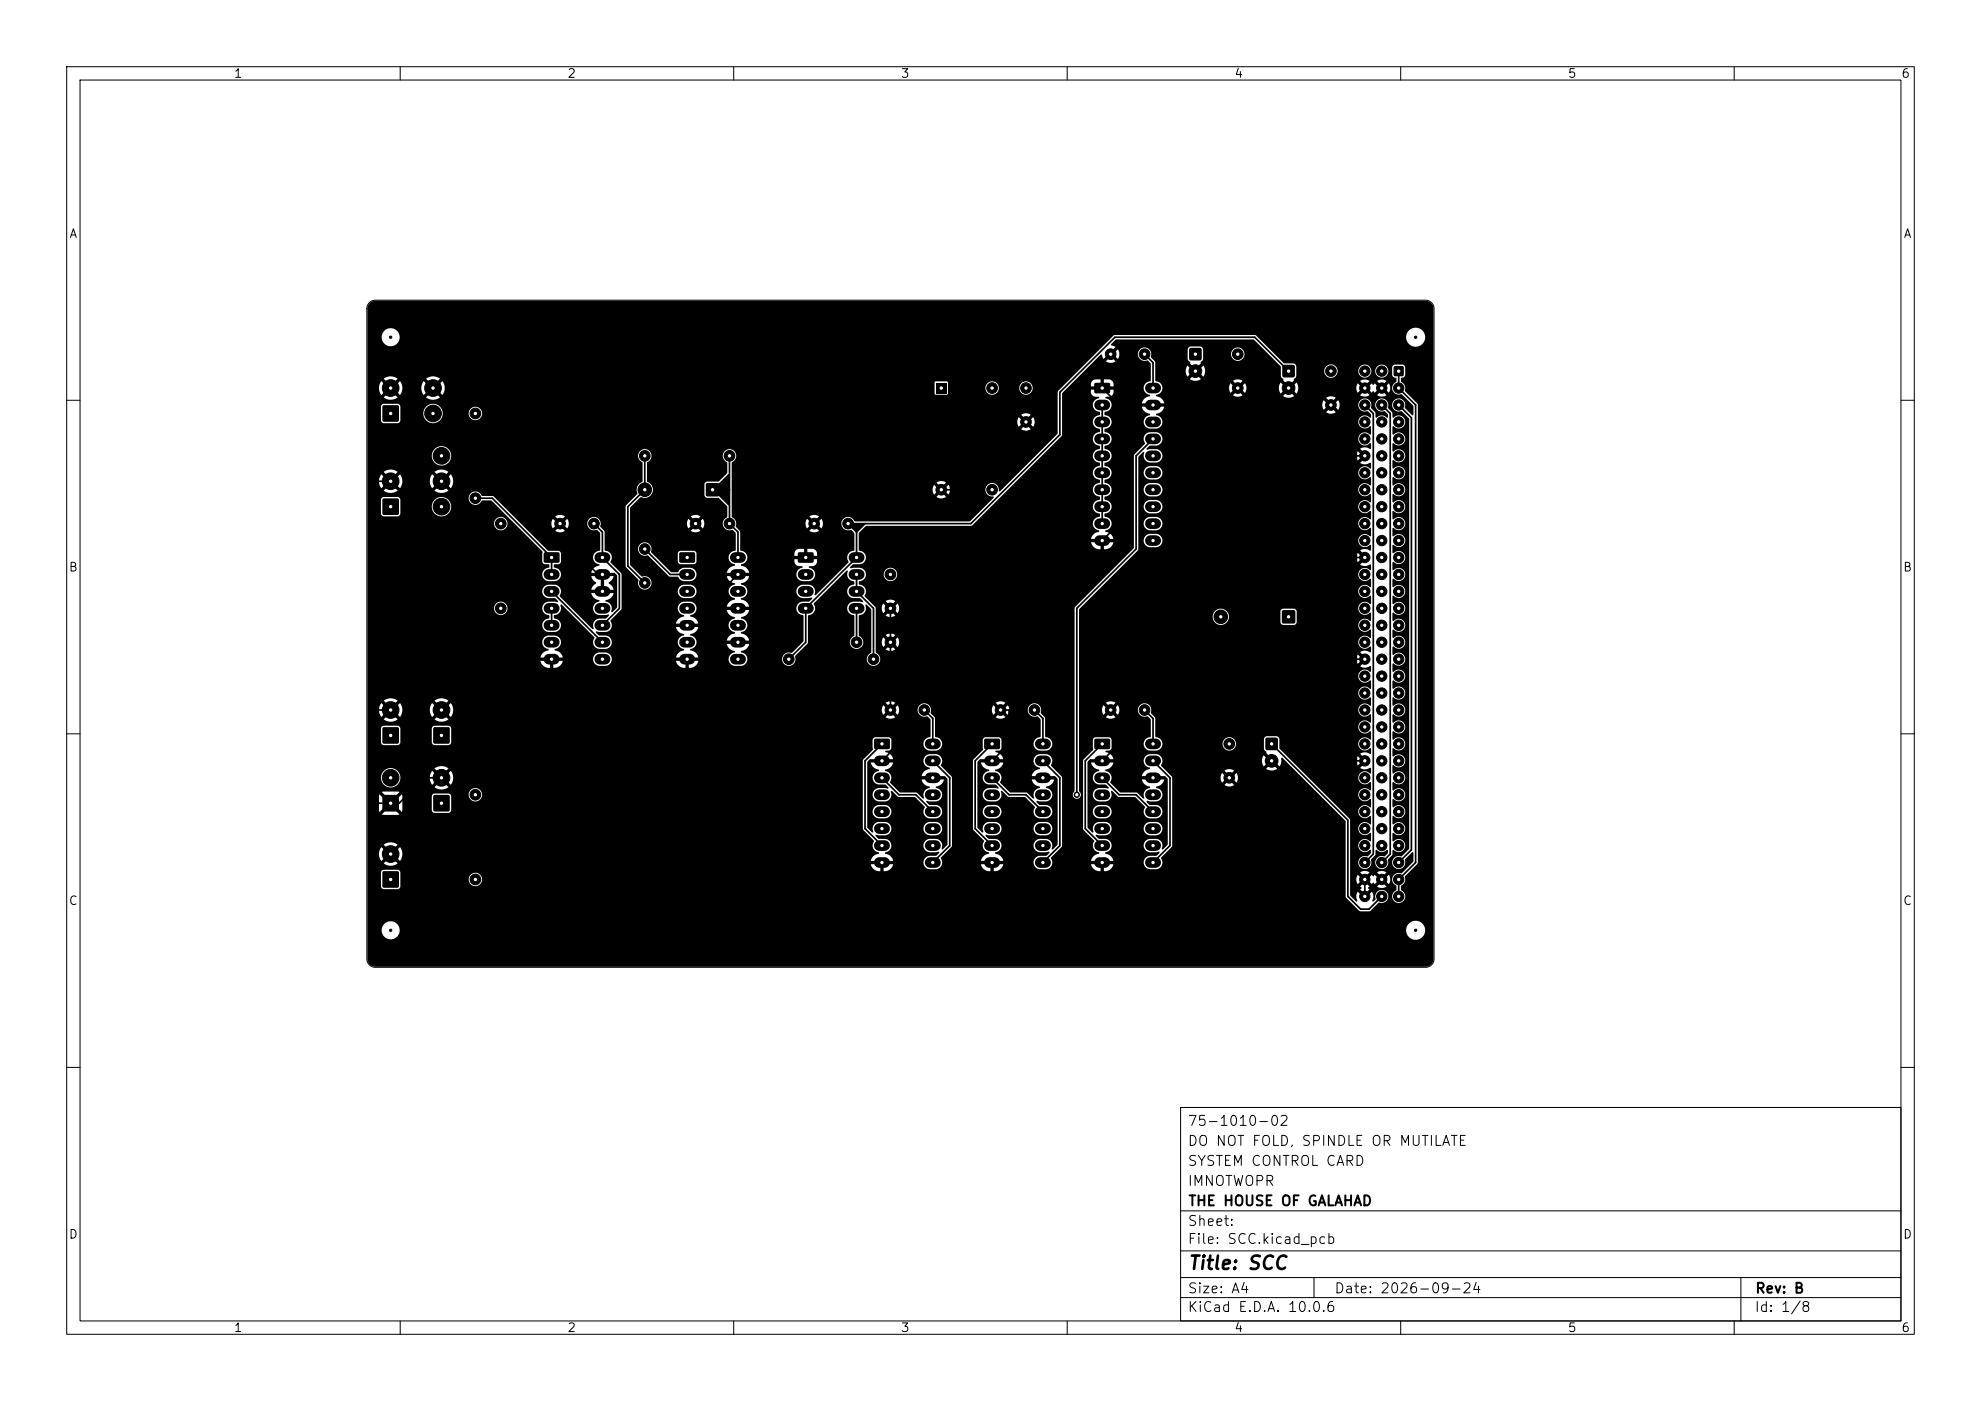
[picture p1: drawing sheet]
<svg xmlns="http://www.w3.org/2000/svg" width="297mm" height="210mm" viewBox="0 0 297 210" stroke-linecap="round" stroke-linejoin="round" font-family="sans-serif">
<defs><g id="words">
<text font-size="2" x="178" y="190.8">Title: SCC</text>
<g font-size="1.5">
<text x="178" y="172.1">DO NOT FOLD, SPINDLE OR MUTILATE</text>
<text x="178" y="169.1">75-1010-02</text>
<text x="178" y="178.1">IMNOTWOPR</text>
<text x="178" y="175.1">SYSTEM CONTROL CARD</text>
<text x="178" y="184.1">Sheet:</text>
<text x="178" y="181.1">THE HOUSE OF GALAHAD</text>
<text x="178" y="186.8">File: SCC.kicad_pcb</text>
<text x="178" y="197">KiCad E.D.A. 10.0.6</text>
<text x="178" y="194.2">Size: A4</text>
<text x="200" y="194.2">Date: 2026-09-24</text>
<text x="263" y="197">Id: 1/8</text>
<text x="263" y="194.2">Rev: B</text>
</g>
<g font-size="1.3">
<text x="35" y="12">1</text>
<text x="85" y="12">2</text>
<text x="135" y="12">3</text>
<text x="185" y="12">4</text>
<text x="235" y="12">5</text>
<text x="285" y="12">6</text>
<text x="10.3" y="36">A</text>
<text x="285.3" y="36">A</text>
<text x="10.2" y="86">B</text>
<text x="285.2" y="86">B</text>
<text x="10.2" y="136">C</text>
<text x="285.2" y="136">C</text>
<text x="10.2" y="186">D</text>
<text x="285.2" y="186">D</text>
<text x="35" y="200">1</text>
<text x="85" y="200">2</text>
<text x="135" y="200">3</text>
<text x="185" y="200">4</text>
<text x="235" y="200">5</text>
<text x="285" y="200">6</text>
</g>
</g></defs>
<g fill="none" stroke="#000" stroke-width=".15">
<path d="M10 10h277v190h-277zM12 12h273v186h-273zM60 10v2M110 10v2M160 10v2M210 10v2M260 10v2M55.4 45.4l.3-.3 .6-.1h157.4a1.27 1.27 0 0 1 1.3 1.3v97.4a1.27 1.27 0 0 1-1.3 1.3h-157.4a1.27 1.27 0 0 1-1.3-1.3v-97.4l.1-.6zM10 60h2M285 60h2M10 110h2M285 110h2"/>
<path d="M10 160h2M177 166h108v32h-108zM285 160h2M60 198v2M110 198v2M160 198v2M177 194.5h108M177 191.5h108M177 187.5h108M177 181.5h108M197 191.5v3M210 198v2"/>
<path d="M260 198v2M261 191.5v6.5"/>
</g>
<g fill="#000" stroke="#000" stroke-width=".15">
<circle cx="58.6" cy="58.2" r="1.25"/>
<circle cx="58.6" cy="50.6" r=".17"/>
<circle cx="64.9" cy="58.2" r="1.25"/>
<circle cx="148.7" cy="58.2" r=".8"/>
<circle cx="153.8" cy="58.2" r=".8"/>
<circle cx="166.5" cy="53.1" r=".8"/>
<circle cx="171.6" cy="53.1" r=".8"/>
<circle cx="179.2" cy="55.6" r=".95"/>
<circle cx="185.6" cy="58.2" r=".8"/>
<circle cx="185.6" cy="53.1" r=".8"/>
<circle cx="193.2" cy="58.2" r=".95"/>
<circle cx="199.5" cy="55.6" r=".8"/>
<circle cx="204.6" cy="58.2" r=".77"/>
<circle cx="204.6" cy="55.6" r=".77"/>
<circle cx="207.2" cy="55.6" r=".77"/>
<circle cx="207.2" cy="58.2" r=".77"/>
<circle cx="209.7" cy="58.2" r=".77"/>
<circle cx="212.2" cy="50.6" r=".17"/>
<circle cx="58.6" cy="72.1" r="1.25"/>
<circle cx="64.9" cy="62" r="1.25"/>
<circle cx="66.2" cy="72.1" r="1.25"/>
<circle cx="66.2" cy="75.9" r="1.25"/>
<circle cx="66.2" cy="68.3" r="1.25"/>
<circle cx="71.3" cy="62" r=".8"/>
<circle cx="71.3" cy="74.7" r=".8"/>
<circle cx="75.1" cy="78.5" r=".8"/>
<circle cx="84" cy="78.5" r=".8"/>
<circle cx="89" cy="78.5" r=".8"/>
<circle cx="96.7" cy="68.3" r=".8"/>
<circle cx="96.7" cy="73.4" r="1.02"/>
<circle cx="104.3" cy="78.5" r=".8"/>
<circle cx="109.4" cy="68.3" r=".8"/>
<circle cx="109.4" cy="78.5" r=".8"/>
<circle cx="122.1" cy="78.5" r=".8"/>
<circle cx="127.1" cy="78.5" r=".8"/>
<circle cx="141.1" cy="73.4" r=".8"/>
<circle cx="148.7" cy="73.4" r=".8"/>
<circle cx="153.8" cy="63.2" r=".8"/>
<circle cx="199.5" cy="60.7" r=".8"/>
<circle cx="204.6" cy="68.3" r=".77"/>
<circle cx="204.6" cy="60.7" r=".77"/>
<circle cx="204.6" cy="65.8" r=".77"/>
<circle cx="204.6" cy="63.2" r=".77"/>
<circle cx="204.6" cy="73.4" r=".77"/>
<circle cx="204.6" cy="75.9" r=".77"/>
<circle cx="204.6" cy="70.9" r=".77"/>
<circle cx="204.6" cy="78.5" r=".77"/>
<circle cx="207.2" cy="70.9" r=".77"/>
<circle cx="207.2" cy="73.4" r=".77"/>
<circle cx="207.2" cy="60.7" r=".77"/>
<circle cx="207.2" cy="63.2" r=".77"/>
<circle cx="207.2" cy="65.8" r=".77"/>
<circle cx="207.2" cy="68.3" r=".77"/>
<circle cx="207.2" cy="75.9" r=".77"/>
<circle cx="207.2" cy="78.5" r=".77"/>
<circle cx="209.7" cy="68.3" r=".77"/>
<circle cx="209.7" cy="63.2" r=".77"/>
<circle cx="209.7" cy="70.9" r=".77"/>
<circle cx="209.7" cy="60.7" r=".77"/>
<circle cx="209.7" cy="65.8" r=".77"/>
<circle cx="209.7" cy="73.4" r=".77"/>
<circle cx="209.7" cy="75.9" r=".77"/>
<circle cx="209.7" cy="78.5" r=".77"/>
<circle cx="75.1" cy="91.2" r=".8"/>
<circle cx="96.7" cy="82.3" r=".8"/>
<circle cx="96.7" cy="87.4" r=".8"/>
<circle cx="118.3" cy="98.8" r=".8"/>
<circle cx="128.4" cy="96.3" r=".8"/>
<circle cx="131" cy="98.8" r=".8"/>
<circle cx="133.5" cy="91.2" r=".8"/>
<circle cx="133.5" cy="86.1" r=".8"/>
<circle cx="133.5" cy="96.3" r=".8"/>
<circle cx="183" cy="92.5" r="1.02"/>
<circle cx="204.6" cy="83.6" r=".77"/>
<circle cx="204.6" cy="93.7" r=".77"/>
<circle cx="204.6" cy="81" r=".77"/>
<circle cx="204.6" cy="88.6" r=".77"/>
<circle cx="204.6" cy="98.8" r=".77"/>
<circle cx="204.6" cy="86.1" r=".77"/>
<circle cx="204.6" cy="96.3" r=".77"/>
<circle cx="204.6" cy="91.2" r=".77"/>
<circle cx="207.2" cy="81" r=".77"/>
<circle cx="207.2" cy="86.1" r=".77"/>
<circle cx="207.2" cy="88.6" r=".77"/>
<circle cx="207.2" cy="91.2" r=".77"/>
<circle cx="207.2" cy="93.7" r=".77"/>
<circle cx="207.2" cy="96.3" r=".77"/>
<circle cx="207.2" cy="98.8" r=".77"/>
<circle cx="207.2" cy="83.6" r=".77"/>
<circle cx="209.7" cy="81" r=".77"/>
<circle cx="209.7" cy="83.6" r=".77"/>
<circle cx="209.7" cy="93.7" r=".77"/>
<circle cx="209.7" cy="86.1" r=".77"/>
<circle cx="209.7" cy="96.3" r=".77"/>
<circle cx="209.7" cy="88.6" r=".77"/>
<circle cx="209.7" cy="98.8" r=".77"/>
<circle cx="209.7" cy="91.2" r=".77"/>
<circle cx="58.6" cy="106.4" r="1.25"/>
<circle cx="58.6" cy="116.6" r="1.25"/>
<circle cx="66.2" cy="106.4" r="1.25"/>
<circle cx="66.2" cy="116.6" r="1.25"/>
<circle cx="71.3" cy="119.1" r=".8"/>
<circle cx="133.5" cy="106.4" r=".8"/>
<circle cx="138.6" cy="106.4" r=".8"/>
<circle cx="150" cy="106.4" r=".8"/>
<circle cx="155.1" cy="106.4" r=".8"/>
<circle cx="161.4" cy="119.1" r=".4"/>
<circle cx="166.5" cy="106.4" r=".8"/>
<circle cx="171.6" cy="106.4" r=".8"/>
<circle cx="184.3" cy="111.5" r=".8"/>
<circle cx="184.3" cy="116.6" r=".8"/>
<circle cx="190.7" cy="114" r=".95"/>
<circle cx="204.6" cy="106.4" r=".77"/>
<circle cx="204.6" cy="111.5" r=".77"/>
<circle cx="204.6" cy="101.3" r=".77"/>
<circle cx="204.6" cy="116.6" r=".77"/>
<circle cx="204.6" cy="119.1" r=".77"/>
<circle cx="204.6" cy="103.9" r=".77"/>
<circle cx="204.6" cy="109" r=".77"/>
<circle cx="204.6" cy="114" r=".77"/>
<circle cx="207.2" cy="116.6" r=".77"/>
<circle cx="207.2" cy="111.5" r=".77"/>
<circle cx="207.2" cy="103.9" r=".77"/>
<circle cx="207.2" cy="106.4" r=".77"/>
<circle cx="207.2" cy="114" r=".77"/>
<circle cx="207.2" cy="119.1" r=".77"/>
<circle cx="207.2" cy="109" r=".77"/>
<circle cx="207.2" cy="101.3" r=".77"/>
<circle cx="209.7" cy="116.6" r=".77"/>
<circle cx="209.7" cy="101.3" r=".77"/>
<circle cx="209.7" cy="106.4" r=".77"/>
<circle cx="209.7" cy="111.5" r=".77"/>
<circle cx="209.7" cy="114" r=".77"/>
<circle cx="209.7" cy="119.1" r=".77"/>
<circle cx="209.7" cy="103.9" r=".77"/>
<circle cx="209.7" cy="109" r=".77"/>
<circle cx="58.6" cy="128" r="1.25"/>
<circle cx="58.6" cy="139.5" r=".17"/>
<circle cx="71.3" cy="131.8" r=".8"/>
<circle cx="204.6" cy="124.2" r=".77"/>
<circle cx="204.6" cy="121.7" r=".77"/>
<circle cx="204.6" cy="129.3" r=".77"/>
<circle cx="204.6" cy="134.4" r=".77"/>
<circle cx="204.6" cy="131.8" r=".77"/>
<circle cx="204.6" cy="126.7" r=".77"/>
<circle cx="207.2" cy="121.7" r=".77"/>
<circle cx="207.2" cy="124.2" r=".77"/>
<circle cx="207.2" cy="129.3" r=".77"/>
<circle cx="207.2" cy="134.4" r=".77"/>
<circle cx="207.2" cy="131.8" r=".77"/>
<circle cx="207.2" cy="126.7" r=".77"/>
<circle cx="209.7" cy="124.2" r=".77"/>
<circle cx="209.7" cy="121.7" r=".77"/>
<circle cx="209.7" cy="134.4" r=".77"/>
<circle cx="209.7" cy="129.3" r=".77"/>
<circle cx="209.7" cy="131.8" r=".77"/>
<circle cx="209.7" cy="126.7" r=".77"/>
<circle cx="212.2" cy="139.5" r=".17"/>
</g>
<g fill="#000">
<path d="M140.3 57.4h1.6v1.6h-1.6zM164.1 57.4h2.2l.1 .2v1.2l-.2 .2h-2l-.2-.3zM178.3 52.3l.3-.2 1.4 .1 .2 .2-.1 1.5-.2 .1h-1.5l-.1-.3zM192.3 54.8l.2-.1h1.5l.1 .3v1.5l-.3 .1-1.4-.1-.2-.2zM209 54.9h1.4v1.4h-1.4zM55.4 45.4l.5-.3h.4h157.4h.4l.5 .3 .2 .3 .1 .6v97.4l-.1 .6-.5 .5-.6 .1h-157.6l-.7-.3-.3-.7v-4.6h2.1v.3a1.35 1.35 0 0 0 1.5 1.2 1.35 1.35 0 0 0 1.2-1.5h150.9v.3a1.43 1.43 0 0 0 2.2 1.1 1.43 1.43 0 0 0 0-2.5 1.43 1.43 0 0 0-2.2 1.1h-150.9v-.2a1.34 1.34 0 0 0-1.2-1 1.35 1.35 0 0 0-1.5 1.2h-2.1v-8.5h2v2.1l.1 .3 .3 .1 2.3-.1 .2-.3v-1h10.3v.2a1.01 1.01 0 0 0 1.7 .5 1.01 1.01 0 0 0-.4-1.7 1.01 1.01 0 0 0-1.3 1h-10.3v-1.2l-.1-.2-.2-.1h-2.2l-.3 .1-.1 .3h-2v-2.9h1.7l.1 .7 .3 .5 .9-.9 .2 .3v.1l-.8 .8 .1 .1a1.74 1.74 0 0 0 2-.1l-.8-.8v-.2l.4-.1 .8 .8v-.1a1.74 1.74 0 0 0 0-2l-.8 .8h-.2l-.2-.4 .8-.8h-.1a1.74 1.74 0 0 0-2 0l.8 .9-.2 .3h-.1l-.8-.8-.4 .9h-1.7v-8.5h1.7l.1 2.3 1.1-1 .1-.1 .2 .3v.1l-1.1 1.1 2.4 .1 .3-.1-1.1-1.2 .2-.3h.2l1 1.1 .1-2.4h4.4v2.2l.2 .2 .2 .2h2.1l.3-.2 .1-.2v-2.3h2.7a1.01 1.01 0 0 0 1.5 .8 1.01 1.01 0 0 0 0-1.7 1.01 1.01 0 0 0-1.5 .7v.2h-2.7l-.3-.3h-2.2l-.2 .2-.2 .2h-4.4l-.1-.2-1.1 1.1-.3-.3v-.1l1.1-1.1h-2.7l1.1 1.2-.3 .3-1.1-1.1-.1 .3h-1.7v-2.9h2v.2a1.46 1.46 0 0 0 1.6 1.3 1.46 1.46 0 0 0 1.3-1.5h4.4l.1 .7 .3 .4 .9-.8 .3 .3-.1 .1-.8 .8a1.74 1.74 0 0 0 2.1 0l-.8-.8 .1-.2 .3-.2 .8 .8a1.74 1.74 0 0 0 0-2.1l-.8 .8h-.2l-.2-.3 .8-.8v-.1a1.74 1.74 0 0 0-2.1 .1l.9 .8-.3 .4-.1-.1-.8-.8-.4 1h-4.4a1.46 1.46 0 0 0-1.4-1.4 1.46 1.46 0 0 0-1.5 1.4h-2v-2.5h74.3v10.3l1.6 1.8a1.08 1.08 0 0 0 .8 1.7v.1l-.3 .1a1.29 1.29 0 0 0-.9 1l1.2 .1v.4h-1.2v.3l.5 .6 .9 .2v-.9h.4l.1 .1v.8a1.31 1.31 0 0 0 1.4-1.1h-1.2l-.1-.1 .1-.4h1.2a1.47 1.47 0 0 0-1.2-1.1v-.1a1.03 1.03 0 0 0 .9-1 1.03 1.03 0 0 0-.9-1.1h-1l-.5-.5 .2-.1 1.4 .1a1 1 0 0 0 .8-.9h4.8l.1 .2a1.01 1.01 0 0 0 .9 .7h1a1.01 1.01 0 0 0 .9-1 1.01 1.01 0 0 0-1-1h-1.1a1.02 1.02 0 0 0-.8 1.1h-4.8v-.2a1.01 1.01 0 0 0-.9-.9h-1.2a1.1 1.1 0 0 0-.6 1.5l-.2 .1-.7-.8v-2.3h.8l.1 .3a1.01 1.01 0 0 0 .8 .7h1.1a1.01 1.01 0 0 0 .8-1 1.01 1.01 0 0 0-.9-1h-1.2a1.02 1.02 0 0 0-.7 1h-.8v-7.4l.5-.5 1.3 .1v.3l-.1 .1h-1.1a1.42 1.42 0 0 0 1.2 1.1v.1a1.03 1.03 0 0 0-1 1 1.03 1.03 0 0 0 .9 1.1h1.1l.4 .5-.1 .1-1.4-.1a1.01 1.01 0 0 0-.9 1 1.01 1.01 0 0 0 .9 1h1.1a1.09 1.09 0 0 0 .8-1.5h.1l1 .9h2.5l1.4 1.4a1.09 1.09 0 0 0 .8 1.8h1a1.01 1.01 0 0 0 .9-1 1.01 1.01 0 0 0-1-1h-1l-.4-.5 .1-.2 1.4 .1a1.04 1.04 0 0 0 .9-1 1.04 1.04 0 0 0-1-1v-.2a1.4 1.4 0 0 0 1.2-1.1h-1.2l-.1-.4 .1-.1h1.3l.5 .5v9.7l-.8 .8a.31 .31 0 0 1 0-.5 1.01 1.01 0 0 0-1-1.1l-1.1 .1a1.01 1.01 0 0 0-.8 1 1.01 1.01 0 0 0 1 1l1.3-.1 .1 .1-.4 .5h-1a1.01 1.01 0 0 0-1 1 1.01 1.01 0 0 0 1 1h1a1.07 1.07 0 0 0 .6-1.7l1.7-1.8v-10.3l-1.6-1.7 .2-.8h4.6v10.3l1.6 1.8a1.08 1.08 0 0 0 .8 1.7v.1l-.3 .1a1.29 1.29 0 0 0-.9 1l1.2 .1v.4h-1.2v.3l.6 .6 .8 .2v-.9h.4l.1 .1v.8a1.31 1.31 0 0 0 1.4-1.1h-1.2l-.1-.1 .1-.4h1.2a1.47 1.47 0 0 0-1.2-1.1v-.1a1.03 1.03 0 0 0 .9-1 1.03 1.03 0 0 0-.9-1.1h-1l-.4-.5 .1-.1 1.4 .1a1 1 0 0 0 .8-.9h4.9v.2a1.01 1.01 0 0 0 .9 .7h1a1.01 1.01 0 0 0 .9-1 1.01 1.01 0 0 0-.9-1h-1.2a1.02 1.02 0 0 0-.7 1.1h-4.9v-.2a1.01 1.01 0 0 0-.9-.9h-1.2a1.1 1.1 0 0 0-.6 1.5l-.2 .1-.7-.8v-2.3h.8l.1 .3a1.01 1.01 0 0 0 .8 .7h1.1a1.01 1.01 0 0 0 .8-1 1.01 1.01 0 0 0-.9-1h-1.2a1.02 1.02 0 0 0-.7 1h-.8v-7.4l.5-.5 1.3 .1v.3l-.1 .1h-1.1a1.42 1.42 0 0 0 1.2 1.1v.1a1.03 1.03 0 0 0-1 1 1.03 1.03 0 0 0 .9 1.1h1.1l.4 .5-.1 .1-1.4-.1a1.01 1.01 0 0 0-.9 1 1.01 1.01 0 0 0 .9 1h1.1a1.09 1.09 0 0 0 .8-1.5h.1l1 .9h2.5l1.5 1.4a1.09 1.09 0 0 0 .7 1.8h1a1.01 1.01 0 0 0 .9-1 1.01 1.01 0 0 0-.9-1h-1.1l-.4-.5 .1-.2 1.4 .1a1.04 1.04 0 0 0 .9-1 1.04 1.04 0 0 0-1-1v-.2a1.4 1.4 0 0 0 1.2-1.1h-1.2v-.4l.1-.1h1.2l.5 .5v9.7l-.8 .8a.31 .31 0 0 1 0-.5 1.01 1.01 0 0 0-.9-1.1l-1.2 .1a1.01 1.01 0 0 0-.7 1 1.01 1.01 0 0 0 .9 1l1.3-.1 .1 .1-.4 .5h-1a1.01 1.01 0 0 0-1 1 1.01 1.01 0 0 0 1 1h1a1.07 1.07 0 0 0 .7-1.7l1.6-1.8v-7.7h1.6v.1a.63 .63 0 0 0 1 .4 .63 .63 0 0 0 0-1.1v-4.5h.6v10.3l1.6 1.7a1.13 1.13 0 0 0 .8 1.8v.1l-.3 .1a1.29 1.29 0 0 0-.9 1l1.2 .1v.4h-1.2v.3l.6 .6 .8 .2v-.9h.4l.1 .1v.8a1.31 1.31 0 0 0 1.4-1.1h-1.1l-.2-.1 .1-.4h1.2a1.47 1.47 0 0 0-1.2-1.1v-.1a1.03 1.03 0 0 0 .9-1 1.03 1.03 0 0 0-.9-1.1h-1l-.4-.5 .1-.1 1.4 .1a1 1 0 0 0 .9-.9h4.8v.2a1.01 1.01 0 0 0 .9 .7h1a1.01 1.01 0 0 0 .9-1 1.01 1.01 0 0 0-.9-1h-1.2a1.02 1.02 0 0 0-.7 1.1h-4.8v-.2a1.01 1.01 0 0 0-1-.9h-1.1a1.1 1.1 0 0 0-.7 1.5l-.2 .1-.7-.8v-2.3h.8l.1 .3a1.01 1.01 0 0 0 .9 .7h1a1.01 1.01 0 0 0 .9-1 1.01 1.01 0 0 0-1-1h-1.1a1.02 1.02 0 0 0-.8 1h-.8v-7.4l.5-.5 1.4 .1v.3l-.1 .1h-1.2a1.42 1.42 0 0 0 1.2 1.1v.1a1.03 1.03 0 0 0-1 1 1.03 1.03 0 0 0 1 1.1h1l.4 .5-.1 .1-1.3-.1a1.01 1.01 0 0 0-1 1 1.01 1.01 0 0 0 1 1h1a1.09 1.09 0 0 0 .8-1.5h.2l.9 .9h2.5l1.5 1.4a1.09 1.09 0 0 0 .7 1.8h1a1.01 1.01 0 0 0 .9-1 1.01 1.01 0 0 0-.9-1h-1.1l-.4-.5 .1-.2 1.4 .1a1.04 1.04 0 0 0 .9-1 1.04 1.04 0 0 0-1-1v-.2a1.4 1.4 0 0 0 1.2-1.1h-1.2v-.4l.1-.1h1.2l.5 .5v9.7l-.8 .8a.31 .31 0 0 1 0-.5 1.01 1.01 0 0 0-.9-1.1l-1.2 .1a1.01 1.01 0 0 0-.7 1 1.01 1.01 0 0 0 .9 1l1.3-.1 .2 .1-.5 .5h-1a1.01 1.01 0 0 0-.9 1 1.01 1.01 0 0 0 .9 1h1a1.07 1.07 0 0 0 .7-1.7l1.6-1.8v-10.3h7.3l.2 .8 .6-.6 .3 .3-.5 .7a1.3 1.3 0 0 0 1.4 0l-.5-.6v-.2l.3-.2 .6 .6a1.29 1.29 0 0 0 0-1.4l-.7 .5-.3-.3 .6-.6-.8-.2-.6 .2 .6 .6-.4 .3-.6-.5-.2 .6h-7.3l-1.6-1.8 .2-.8h14.9v.5l.3 .5 .6-.7 .4 .3-.1 .1-.6 .6 .1 .1a1.44 1.44 0 0 0 1.6-.1l-.6-.6v-.2l.3-.1 .6 .6a1.85 1.85 0 0 0 .3-1.3h.2l9.4 9.5 .1 11.5 2.1 2h1.5l1.3-1.3a1.09 1.09 0 0 0 1.1-.3 1.09 1.09 0 0 0 .2-1.1 1.01 1.01 0 0 0-1.3-.4 1.01 1.01 0 0 0-.5 1.3l-.3 .3-.2-.1a1.28 1.28 0 0 0 0-1.3l-.5 .4-.3-.2 .4-.6-.2-.2 .2-.2-.5-.5 .3-.3 .6 .4 .2-.2 .2 .2 .6-.4 .2 .3-.4 .5a1.27 1.27 0 0 0 1.4 0l-.5-.5v-.1l.3-.2 .6 .4a1.26 1.26 0 0 0-.1-1.4l-.4 .5h-.2l-.2-.3 .5-.5a1.26 1.26 0 0 0-1.4 0l.4 .5-.2 .3-.6-.5-.2 .3-.2-.3-.6 .5-.3-.3 .5-.6a1.27 1.27 0 0 0-1.4 .1l.5 .4v.2l-.3 .2-.6-.4a1.27 1.27 0 0 0 .1 1.3l.5-.4 .3 .2-.5 .6 .2 .2-.2 .2 .5 .6-.3 .2-.6-.4a1.59 1.59 0 0 0 0 1.4h-.2l-.9-.9v-11.4l-10.5-10.6-.1-1.5-.3-.3h-1.6l-.3 .2-.1 1.7 .4 .4-.1 .2 .7 .6-.3 .4-.1-.1-.6-.6-.3 .7h-14.9l-.1-.1a1.01 1.01 0 0 0-.8-.8l-1.2 .1a1.04 1.04 0 0 0-.7 1.1 1.04 1.04 0 0 0 .9 .9v.1l-.2 .1a1.29 1.29 0 0 0-1 1h1.2l.1 .2-.1 .3h-1.2a1.42 1.42 0 0 0 1.2 1.1v.2a1.11 1.11 0 0 0-.9 1.5l-.1 .1-1-.9h-2.5l-1.4-1.4v-.3a1.06 1.06 0 0 0-.8-1.6v-.1a1.4 1.4 0 0 0 1.2-1.1h-1.1l-.2-.1 .1-.4h1.2a1.46 1.46 0 0 0-1.2-1.1l.1-.2h.5l.3-.2v-1.6l-.3-.2h-2.1l-.2 .1-.2 .3 .1 1.5-1.5 1.6h-.6v-7.7h3.4l.2 .9 .7-.6 .3 .3-.6 .6a1.29 1.29 0 0 0 1.4 0l-.5-.6 .2-.3 .7 .6 .2-.7h2.8a1.18 1.18 0 0 0 1.5 .9l.4 .5v2.6a1.02 1.02 0 0 0-1 .9 1.02 1.02 0 0 0 .9 1.1h1a1 1 0 0 0 .9-.9h9v.2a1.01 1.01 0 0 0 1.7 .4 1.01 1.01 0 0 0-.3-1.6 1.01 1.01 0 0 0-1.4 1h-9v-.2a1.13 1.13 0 0 0-1.1-.9v-2.8l-.7-.8a1.02 1.02 0 0 0-.7-1.4 1.02 1.02 0 0 0-1.2 1h-2.8l-.2-.8-.7 .6-.2-.3 .5-.6a1.29 1.29 0 0 0-1.4 0l.6 .6-.3 .3-.7-.6-.2 .6h-3.4v-13.9h20a1.22 1.22 0 0 0 1.6 1.2 1.22 1.22 0 0 0 .5-2h8.1v1.7l.2 .3 1.8 .1 .3-.2 .1-.2v-1.7l-.1-.2-.3-.2h-1.7l-.2 .2-.1 .2h-8.1a1.22 1.22 0 0 0-1.3-.3 1.22 1.22 0 0 0-.8 1.1h-20v-1.1l8.8-8.8 .1-1.4h.8v.2a1.01 1.01 0 0 0 .9 .7h1.1a1.01 1.01 0 0 0 .8-1 1.01 1.01 0 0 0-.9-1l-1.2 .1a1.02 1.02 0 0 0-.7 1h-.8v-2.5h.8v.2a1.01 1.01 0 0 0 .9 .7h1a1.01 1.01 0 0 0 .9-1 1.01 1.01 0 0 0-.9-1h-1.2a1.02 1.02 0 0 0-.7 1.1h-.8v-2.6h.8v.2a1.01 1.01 0 0 0 .9 .8l1-.1a1.01 1.01 0 0 0 .9-1 1.01 1.01 0 0 0-.9-1l-1.2 .1a1.02 1.02 0 0 0-.7 1h-.8v-2.5h.8v.2a1.01 1.01 0 0 0 .9 .7h1.1a1.01 1.01 0 0 0 .8-1.1 1.01 1.01 0 0 0-.9-.9h-1.2a1.02 1.02 0 0 0-.7 1.1h-.8v-2.6h.8v.3a1.01 1.01 0 0 0 .9 .7h1a1.01 1.01 0 0 0 .9-1 1.01 1.01 0 0 0-.9-1h-1.2a1.02 1.02 0 0 0-.7 1h-.8v-2.4l.6-.7h.3a1.06 1.06 0 0 0 .8 1.5h1a1 1 0 0 0 .9-1.1h29l.3 .8 .5-.4 .3 .2-.4 .6a1.46 1.46 0 0 0 1.5 0l.1 .1v.6l-.2 .1a1 1 0 0 0-1.5 0 1 1 0 0 0 .1 1.5 1 1 0 0 0 1.4-.2l.2 .1v1l-.2 .2a1 1 0 0 0-1.5-.1 1 1 0 0 0 .1 1.5 1 1 0 0 0 1.4-.2l.2 .2v1l-.2 .1a1 1 0 0 0-1.5 0 1 1 0 0 0 .1 1.4 1 1 0 0 0 1.4-.1l.2 .1v1l-.2 .2a1 1 0 0 0-1.5-.1 1 1 0 0 0 .1 1.5 1 1 0 0 0 1.4-.2l.2 .1v1.1l-.2 .1a1 1 0 0 0-1.5 0 1 1 0 0 0 .1 1.4 1 1 0 0 0 1.4-.1l.2 .1v.6l-.2 .1a1.28 1.28 0 0 0-1.5 0l.5 .5v.1l-.3 .2-.6-.4a1.27 1.27 0 0 0 .1 1.4l.4-.5h.2l.2 .3-.4 .6a1.46 1.46 0 0 0 1.5-.1l.1 .1v.6l-.2 .2a1 1 0 0 0-1.5-.1 1 1 0 0 0 .1 1.5 1 1 0 0 0 1.4-.2l.2 .2v1l-.2 .1a1 1 0 0 0-1.5 0 1 1 0 0 0 .1 1.4 1 1 0 0 0 1.4-.1l.2 .1v1l-.2 .2a1 1 0 0 0-1.5-.1 1 1 0 0 0 .1 1.5 1 1 0 0 0 1.4-.2l.2 .1v1.1l-.2 .1a1 1 0 0 0-1.5 0 1 1 0 0 0 .1 1.4 1 1 0 0 0 1.4-.1l.2 .1v1l-.2 .1a1 1 0 0 0-1.5 0 1 1 0 0 0 .1 1.5 1 1 0 0 0 1.4-.2l.2 .1v.7l-.2 .1a1.27 1.27 0 0 0-1.5-.1l.5 .5v.2l-.3 .2-.6-.5a1.27 1.27 0 0 0 .1 1.4l.4-.4h.2l.2 .2-.4 .6a1.46 1.46 0 0 0 1.5-.1l.1 .1v.7l-.2 .1a1 1 0 0 0-1.5 0 1 1 0 0 0 .1 1.4 1 1 0 0 0 1.4-.1l.2 .1v1l-.2 .2a1 1 0 0 0-1.5-.1 1 1 0 0 0 .1 1.5 1 1 0 0 0 1.4-.2l.2 .1v1.1l-.2 .1a1 1 0 0 0-1.5 0 1 1 0 0 0 .1 1.4 1 1 0 0 0 1.4-.1l.2 .1v1l-.2 .1a1 1 0 0 0-1.5 0 1 1 0 0 0 .1 1.5 1 1 0 0 0 1.4-.2l.2 .1v1l-.2 .2a1 1 0 0 0-1.5-.1 1 1 0 0 0 .1 1.5 1 1 0 0 0 1.4-.2l.2 .2v.6l-.2 .1a1.28 1.28 0 0 0-1.5 0l.5 .4v.2l-.3 .2-.6-.4a1.27 1.27 0 0 0 .1 1.4l.4-.5h.2l.2 .3-.4 .5a1.46 1.46 0 0 0 1.5 0l.1 .1v.6l-.2 .2a1 1 0 0 0-1.5-.1 1 1 0 0 0 .1 1.5 1 1 0 0 0 1.4-.2l.2 .1v1.1l-.2 .1a1 1 0 0 0-1.5 0 1 1 0 0 0 .1 1.4 1 1 0 0 0 1.4-.1l.2 .1v1l-.2 .1a1 1 0 0 0-1.5 0 1 1 0 0 0 .1 1.5 1 1 0 0 0 1.4-.2l.2 .1v1l-.2 .2a1 1 0 0 0-1.5-.1 1 1 0 0 0 .1 1.5 1 1 0 0 0 1.4-.2l.2 .2v1l-.2 .1a1 1 0 0 0-1.5 0 1 1 0 0 0 .1 1.4 1 1 0 0 0 1.4-.1l.2 .1-.1 .4-.5 .5a1 1 0 0 0-1.3 .9 1 1 0 0 0 1.2 1 1 1 0 0 0 .6-1.5l.7-.7v-.6l.1-.1a1.14 1.14 0 0 0 1.7 0l.1 .1v.4l-.6 .5a1 1 0 0 0-1.3 .9 1 1 0 0 0 1.2 1 1 1 0 0 0 .7-1.5l.6-.7 .1-.6 .1-.1a1.01 1.01 0 0 0 1.5 .1 1.01 1.01 0 0 0 0-1.5 1.01 1.01 0 0 0-1.5 .1l-.1-.1v-1l.1-.2a1 1 0 0 0 1.5 .1 1 1 0 0 0-.1-1.5 1 1 0 0 0-1.4 .2l-.1-.1v-1.1l.1-.1a1 1 0 0 0 1.5 0 1 1 0 0 0-.1-1.4 1 1 0 0 0-1.4 .1l-.1-.1v-1l.1-.1a1 1 0 0 0 1.5 0 1 1 0 0 0-.1-1.5 1 1 0 0 0-1.4 .2l-.1-.1v-1l.1-.2a1 1 0 0 0 1.5 .1 1 1 0 0 0-.1-1.5 1 1 0 0 0-1.4 .2l-.1-.2v-1l.1-.1 .3 .2a1 1 0 0 0 1.4-.4 1 1 0 0 0-.4-1.3 1 1 0 0 0-1.3 .2l-.1-.1v-1l.1-.2a1 1 0 0 0 1.5 .1 1 1 0 0 0-.1-1.5 1 1 0 0 0-1.4 .2l-.1-.1v-1.1l.1-.1a1 1 0 0 0 1.5 0 1 1 0 0 0-.1-1.4 1 1 0 0 0-1.4 .1l-.1-.1v-1l.1-.1a1 1 0 0 0 1.5 0 1 1 0 0 0-.1-1.5 1 1 0 0 0-1.4 .2l-.1-.1v-1l.1-.2 .1 .1a1 1 0 0 0 1.4-.1 1 1 0 0 0-.1-1.4 1 1 0 0 0-1.4 .2l-.1-.2v-1l.1-.1a1 1 0 0 0 1.5 0 1 1 0 0 0-.1-1.4 1 1 0 0 0-1.4 .1l-.1-.1v-1l.1-.2a1 1 0 0 0 1.5 .1 1 1 0 0 0-.1-1.5 1 1 0 0 0-1.4 .2l-.1-.1v-1.1l.1-.1a1 1 0 0 0 1.5 0 1 1 0 0 0-.1-1.4 1 1 0 0 0-1.4 .1l-.1-.1v-1l.1-.1a1 1 0 0 0 1.5 0 1 1 0 0 0-.1-1.5 1 1 0 0 0-1.4 .2l-.1-.1v-1l.1-.2a1 1 0 0 0 1.5 .1 1 1 0 0 0-.1-1.5 1 1 0 0 0-1.4 .2l-.1-.2v-1l.1-.1a1 1 0 0 0 1.5 0 1 1 0 0 0-.1-1.4 1 1 0 0 0-1.4 .1l-.1-.1v-1l.1-.2a1 1 0 0 0 1.5 .1 1 1 0 0 0-.1-1.5 1 1 0 0 0-1.4 .2l-.1-.1v-1.1l.1-.1a1 1 0 0 0 1.5 0 1 1 0 0 0-.1-1.4 1 1 0 0 0-1.4 .1l-.1-.1v-1l.1-.1a1 1 0 0 0 1.5 0 1 1 0 0 0-.1-1.5 1 1 0 0 0-1.4 .2l-.1-.1v-1l.1-.2a1 1 0 0 0 1.5 .1 1 1 0 0 0-.1-1.5 1 1 0 0 0-1.4 .2l-.1-.2v-1l.1-.1a1 1 0 0 0 1.5 0 1 1 0 0 0-.1-1.4 1 1 0 0 0-1.4 .1l-.1-.1v-1l.1-.2a1 1 0 0 0 1.5 .1 1 1 0 0 0-.1-1.5 1 1 0 0 0-1.4 .2l-.1-.1v-1.1l.1-.1a1 1 0 0 0 1.5 0 1 1 0 0 0-.1-1.4 1 1 0 0 0-1.4 .1l-.1-.1v-1l.1-.1a1 1 0 0 0 1.5 0 1 1 0 0 0-.1-1.5 1 1 0 0 0-1.4 .2l-.1-.1v-1l.1-.2a1 1 0 0 0 1.5 .1 1 1 0 0 0-.1-1.5 1 1 0 0 0-1.4 .2l-.1-.2v-1l.1-.1a1 1 0 0 0 1.5 0 1 1 0 0 0-.1-1.4 1 1 0 0 0-1.4 .1l-.1-.1-.1-.6-.6-.7a1.01 1.01 0 0 0-.8-1.5 1.01 1.01 0 0 0-1.1 1.2 1.01 1.01 0 0 0 1.4 .7l.5 .5v.4l-.1 .1a1.14 1.14 0 0 0-1.7 0l-.1-.1v-.6l-.6-.7a1.01 1.01 0 0 0-.8-1.5 1.01 1.01 0 0 0-1.2 1.2 1.01 1.01 0 0 0 1.5 .7l.4 .5 .1 .4-.2 .1a1.01 1.01 0 0 0-1.4-.1 1.01 1.01 0 0 0 0 1.5 1.01 1.01 0 0 0 1.4-.1l.2 .1v1l-.2 .2a1 1 0 0 0-1.5-.1 1 1 0 0 0 .1 1.5 1 1 0 0 0 1.4-.2l.2 .1v.7l-.2 .1a1.28 1.28 0 0 0-1.5 0l.5 .6-.3 .2-.5-.5-.3 .6h-29a1.01 1.01 0 0 0-.9-.9l-1.4 .1-.1-.1 .4-.5h1.1a1.01 1.01 0 0 0 .9-1 1.01 1.01 0 0 0-.9-1h-1.2a1.09 1.09 0 0 0-.5 1.7l-1.7 1.8v13.9l-8.9 8.9v27.4l-.3 .6h-1.6v-2.6l-1.6-1.8a1.03 1.03 0 0 0-.7-1.7l-1.2 .1a1.04 1.04 0 0 0-.7 1.1 1.04 1.04 0 0 0 .9 .9v.1l-.2 .1a1.29 1.29 0 0 0-1 1h1.2l.1 .2-.1 .3h-1.2a1.42 1.42 0 0 0 1.2 1.1v.2a1.11 1.11 0 0 0-.9 1.5l-.1 .1-1-.9h-2.5l-1.4-1.4v-.3a1.06 1.06 0 0 0-.8-1.6v-.1a1.4 1.4 0 0 0 1.2-1.1h-1.2l-.1-.1 .1-.4h1.2a1.46 1.46 0 0 0-1.2-1.1l.1-.2h.5l.3-.2v-1.6l-.3-.2h-2.1l-.2 .1-.2 .3 .1 1.5-1.5 1.6h-4.6l-.1-.2a1.03 1.03 0 0 0-.9-.8l-1.1 .1a1.04 1.04 0 0 0-.7 1.1 1.04 1.04 0 0 0 .9 .9v.1l-.3 .1a1.29 1.29 0 0 0-.9 1h1.1l.2 .2-.1 .3h-1.2a1.42 1.42 0 0 0 1.2 1.1v.2a1.11 1.11 0 0 0-.9 1.5l-.2 .1-.9-.9h-2.5l-1.4-1.4v-.3a1.06 1.06 0 0 0-.8-1.6v-.1a1.4 1.4 0 0 0 1.2-1.1h-1.2l-.1-.1 .1-.4h1.2a1.46 1.46 0 0 0-1.2-1.1l.1-.2h.6l.2-.4v-1.2l-.1-.3-.2-.1h-2.1l-.2 .1-.2 .3 .1 1.5-1.5 1.6h-74.3v-4.8h2v2.1l.1 .3 .3 .1h2.1l.3-.1 .1-.3v-2.1h4.7v2.1l.2 .3 .2 .1h2.1l.4-.2v-2.3l-.1-.3-.2-.1h-2.2l-.2 .1-.2 .3h-4.7l-.1-.3-.2-.1h-2.2l-.3 .1-.1 .3h-2v-2.9h1.7l.1 .7 .3 .5 .9-.8 .2 .2v.1l-.8 .8 .1 .1a1.74 1.74 0 0 0 2-.1l-.8-.9 .2-.2h.2l.8 .8 .2-.5 .1-.7h4.1l.1 .7 .3 .5 .9-.8 .3 .2-.1 .1-.8 .8a1.74 1.74 0 0 0 2.1 0l-.8-.9 .3-.2h.1l.8 .8 .3-.5v-.7h64.3l.2 .9 .6-.6 .3 .2-.5 .7a1.3 1.3 0 0 0 1.4 0l-.6-.6 .3-.3 .7 .6 .2-.7h2.8a1.18 1.18 0 0 0 1.5 .9l.4 .5v2.6a1.02 1.02 0 0 0-1.1 .9 1.02 1.02 0 0 0 1 1.1h1a1.03 1.03 0 0 0 .8-1.1 1.03 1.03 0 0 0-1-.9v-2.8l-.7-.8 .1-.6h9.1l.2 .9 .6-.6 .3 .2-.5 .7a1.3 1.3 0 0 0 1.4 0l-.5-.6 .2-.3 .7 .6 .2-.7h2.8a1.18 1.18 0 0 0 1.5 .9l.4 .5v2.6a1.02 1.02 0 0 0-1 .9 1.02 1.02 0 0 0 .9 1.1h1a1.03 1.03 0 0 0 .9-1.1 1.03 1.03 0 0 0-1.1-.9v-2.8l-.7-.8a1.02 1.02 0 0 0-.7-1.4 1.02 1.02 0 0 0-1.2 1h-2.8l-.2-.8-.7 .6-.2-.3 .5-.6a1.29 1.29 0 0 0-1.4 0l.6 .6-.3 .3-.7-.6-.2 .6h-9.1a1.01 1.01 0 0 0-1.1-.9 1.01 1.01 0 0 0-.9 1.1h-2.8l-.2-.8-.7 .6-.3-.3 .6-.6a1.29 1.29 0 0 0-1.4 0l.6 .6-.3 .3-.7-.6-.2 .6h-64.3v-.4l-.3-.5-.9 .8-.3-.2v-.2l.8-.8a1.74 1.74 0 0 0-2.1 0l.9 .9-.3 .3h-.1l-.8-.8-.4 .9h-4.1l-.3-.9-.9 .8-.3-.2v-.2l.8-.8h-.1a1.74 1.74 0 0 0-2 0l.8 .9-.2 .3h-.1l-.8-.8-.4 .9h-1.7v-7.7h27.1h.1v.4l-1.3 .1 .1 .2 .5 .6 .8 .2 .1-.8 .4-.1v.1l.1 .8a1.31 1.31 0 0 0 1.4-1h-1.2l-.1-.2h5.8l.1 .2a1.01 1.01 0 0 0 .8 .7h1a1.01 1.01 0 0 0 .9-1 1.01 1.01 0 0 0-.9-1h-1.2a1.02 1.02 0 0 0-.7 1.1h-5.8l.1-.3 1.2-.1a1.47 1.47 0 0 0-1.3-1l.1-.2a1.03 1.03 0 0 0 .9-1 1.03 1.03 0 0 0-.9-1h-1.2a1.04 1.04 0 0 0-.7 1.1 1.04 1.04 0 0 0 1 .9l-.1 .2h-.2a1.29 1.29 0 0 0-1 1.1h-25.9v-7.3h19v.2a1.01 1.01 0 0 0 1.7 .4 1.01 1.01 0 0 0-.4-1.7 1.01 1.01 0 0 0-1.3 1.1h-19v-2.6h26.2v.2a1.01 1.01 0 0 0 .9 .8h1l.5 .5-.2 .1-1.3-.1a1.03 1.03 0 0 0-.9 1.1 1.03 1.03 0 0 0 1 .9l.1 .4a1.16 1.16 0 0 0-1 1.6l.3 .3 .3 .2h1.2a1.03 1.03 0 0 0 .9-1.1 1.03 1.03 0 0 0-1-.9l-.1-.4a1.19 1.19 0 0 0 1.1-1.4l-.1-.2 .2-.1 4.9 4.9a1.09 1.09 0 0 0 .7 1.8h1a1.01 1.01 0 0 0 .9-1 1.01 1.01 0 0 0-.9-1h-1l-.5-.5 .2-.2 1.3 .1a1 1 0 0 0 .9-1.2l10.9 .1v.3l-.1 .1h-1.1a1.44 1.44 0 0 0 1.2 1.1v.1a1.06 1.06 0 0 0-1 1.1 1.06 1.06 0 0 0 1 1v.2h-.3a1.29 1.29 0 0 0-1 1.1h1.3v.4l-1.3 .1 .1 .2 .5 .6 .9 .2v-.8l.4-.1 .1 .1v.8a1.31 1.31 0 0 0 1.4-1h-1.2l-.1-.2 .1-.3 1.2-.1a1.47 1.47 0 0 0-1.2-1v-.2a1.06 1.06 0 0 0 .9-1 1.06 1.06 0 0 0-.9-1.1v-.1a1.4 1.4 0 0 0 1.2-1.1h-1.2l-.1-.2 .1-.3 1.2-.1a1.47 1.47 0 0 0-1.2-1v-.2a1.03 1.03 0 0 0 .9-1 1.03 1.03 0 0 0-.9-1h-1.2a1.04 1.04 0 0 0-.7 1.1 1.04 1.04 0 0 0 1 1v.1l-.3 .1a1.29 1.29 0 0 0-1 1h-9.6l-.2-.5 1.7-1.7v-2.6h8.4a1.02 1.02 0 0 0 .9 1l1-.1a1.01 1.01 0 0 0 .9-1 1.01 1.01 0 0 0-.9-1l-1.2 .1a1.02 1.02 0 0 0-.7 1h-8.4v-2.7l-1.7-1.8a1.06 1.06 0 0 0 .1-1.1 1.06 1.06 0 0 0-.9-.6v-2.8l-.7-.7a1.01 1.01 0 0 0-.6-1.5 1.01 1.01 0 0 0-1.3 1 1.01 1.01 0 0 0 1.2 1h.3l.4 .5-.1 2.5a1.05 1.05 0 0 0-1 1 1.05 1.05 0 0 0 1 1.1v.2h-.3a1.29 1.29 0 0 0-1 1.1h1.2l.1 .1-.1 .4h-1.2l.3 .6 .5 .4-.6 .6-.2 .4h1.3v.4l-.1 .1h-1.2a1.42 1.42 0 0 0 1.3 1.1v.1a1.03 1.03 0 0 0-1 1 1.03 1.03 0 0 0 .9 1.1h1a.28 .28 0 0 1 .5 0l-.4 .5h-1.1a1.09 1.09 0 0 0-.8 1.5l-.2 .1-4.9-5a1.03 1.03 0 0 0-.7-1.7l-1.2 .1a1.02 1.02 0 0 0-.7 1h-26.2v-10.1h19v.2a1.01 1.01 0 0 0 1.7 .4 1.01 1.01 0 0 0-.4-1.7 1.01 1.01 0 0 0-1.3 1.1h-19v-3.7h2v2.1l.1 .3 .3 .1h2.3l.2-.4v-1.2h4.7a1.46 1.46 0 0 0 2.1 1.5 1.46 1.46 0 0 0 .2-2.5h3.3v.2a1.06 1.06 0 0 0 1 .7 1.06 1.06 0 0 0 1-.7l1.4 .1 7.6 7.5v1.7l.4 .3h.6v.5a1.02 1.02 0 0 0-1 .9 1.02 1.02 0 0 0 .9 1.1h1.1a1.03 1.03 0 0 0 .8-1.1 1.03 1.03 0 0 0-1-.9v-.5h.6l.4-.3v-1.3l-.1-.3-.3-.1-1.6-.1-4.1-4.1h4.7l.2 .8 .6-.6 .3 .3v.1l-.6 .6a1.29 1.29 0 0 0 1.5 0l-.5-.6v-.2l.2-.2 .7 .6a1.29 1.29 0 0 0-.1-1.4l-.5 .5h-.2l-.2-.3 .6-.6a1.29 1.29 0 0 0-1.5 0l.6 .6-.2 .3-.7-.5-.2 .6h-4.7l-2.5-2.5h18.3v9l1.9 2a1.02 1.02 0 0 0 .5 1.4 1.02 1.02 0 0 0 1.4-.7 1.02 1.02 0 0 0-.8-1.2h-.6l-1.7-1.7v-2.3h1.2a1.09 1.09 0 0 0 1.4 .9l3.2 3.1 1.3 .1 .4 .4 .3 .2h1.2a1.01 1.01 0 0 0 .9-1 1.01 1.01 0 0 0-.9-1h-1.2l-.3 .2-.4 .5h-1l-2.8-2.8h3.8v1.2l.3 .3 2.1 .1 .3-.2 .1-.2v-1.3l-.2-.3h-2.2l-.3 .1-.1 .3h-3.8l-.2-.2a1.03 1.03 0 0 0-.7-1.4 1.03 1.03 0 0 0-1.2 1h-1.2v-4h8.5l.2 .8 .6-.6 .3 .3-.5 .7a1.3 1.3 0 0 0 1.4 0l-.5-.6v-.2l.3-.2 .6 .6a1.29 1.29 0 0 0 0-1.4l-.6 .5h-.2l-.1-.3 .5-.6a1.29 1.29 0 0 0-1.4 0l.5 .6-.2 .3-.7-.5-.2 .6h-8.5v-2.3l1.5-1.6a1.25 1.25 0 0 0 1.6-.3 1.25 1.25 0 0 0 0-1.6h8l.1 1.8 .3 .2 1.8 .1 1.2 1.2v1.5a1.18 1.18 0 0 0-.4 1.7 1.6 1.6 0 0 0 1.3 .4l.4 .5v2.5a1.05 1.05 0 0 0-1.1 1 1.05 1.05 0 0 0 1 1.1v.2h-.3a1.29 1.29 0 0 0-.9 1.1h1.1l.2 .1-.2 .4h-1.1a1.42 1.42 0 0 0 1.2 1.1v.1a1.06 1.06 0 0 0-1 1.1 1.06 1.06 0 0 0 1 1v.1l-.3 .1a1.29 1.29 0 0 0-.9 1h1.1l.2 .2-.2 .3h-1.1a1.42 1.42 0 0 0 1.2 1.1v.2a1.06 1.06 0 0 0-1 1 1.06 1.06 0 0 0 1 1.1v.1l-.3 .1a1.29 1.29 0 0 0-.9 1h1.1l.2 .2-.2 .3h-1.1a1.42 1.42 0 0 0 1.2 1.1v.2a1.03 1.03 0 0 0-1 1 1.03 1.03 0 0 0 .9 1h1.1a1 1 0 0 0 .8-.9h5.3v.2a1.03 1.03 0 0 0 1.4 .6 1.03 1.03 0 0 0 .5-1.4l1.9-1.9v-4.1a1.19 1.19 0 0 0 1.1-1.4l-.2-.5 4.9-4.8 .2-.1v.2a1.06 1.06 0 0 0 1 1.5v.4a1.16 1.16 0 0 0-1 1.5l.3 .3 .3 .2 1.2 .1 .5 .5-.1 .1-.4-.1h-1.2a1.04 1.04 0 0 0-.7 1.2 1.04 1.04 0 0 0 1.1 .8v3a1.18 1.18 0 0 0-.5 1.7 1.03 1.03 0 0 0 1.7-.1 1.03 1.03 0 0 0-.5-1.5v-3a1.19 1.19 0 0 0 1-1.4l-.1-.2 .2-.1 .7 .8v6.4a1.16 1.16 0 0 0-.3 1.8 1.03 1.03 0 0 0 1.5-.3 1.03 1.03 0 0 0-.5-1.5v-1.6h.9l.2 .8 .6-.5h.2l.2 .2-.6 .7a1.3 1.3 0 0 0 1.4-.1l-.5-.5v-.2l.3-.2 .6 .6a1.29 1.29 0 0 0 0-1.5l-.6 .6h-.2l-.1-.4 .5-.5a1.29 1.29 0 0 0-1.4 0l.6 .6-.3 .3-.7-.6-.2 .7h-.9v-5.1h.9l.2 .8 .6-.5h.2l.1 .3-.5 .6a1.29 1.29 0 0 0 1.4 0l-.5-.6v-.2l.3-.2 .6 .6a1.29 1.29 0 0 0 0-1.4l-.6 .5h-.2l-.1-.3 .5-.6a1.29 1.29 0 0 0-1.4 0l.6 .6-.3 .3-.7-.5-.2 .6h-.9l-1.7-1.8a1.06 1.06 0 0 0-.8-1.7v-.4a1.57 1.57 0 0 0 1-1h2.7a1.01 1.01 0 0 0 1.5 .8 1.01 1.01 0 0 0 .1-1.7 1.01 1.01 0 0 0-1.6 .7v.2h-2.7v-.4a1 1 0 0 0-.9-.7l-1.3 .1-.2-.1 .5-.5h1a1.03 1.03 0 0 0 .9-1.1 1.03 1.03 0 0 0-1-1v-2.6l1.1-1.1h15.9l13.4-13.4 .1-6.5 1.3-1.3h3v.3l1.3 .1-.1 .4h-1.2v.4a.74 .74 0 0 0 .7 .7h.4l.1 .1a1.06 1.06 0 0 0-1 1.2 1.06 1.06 0 0 0 1.1 1v.4a1.16 1.16 0 0 0-.9 1.5 1.31 1.31 0 0 0 .9 .6v.4a1.16 1.16 0 0 0-.9 1.6 1.31 1.31 0 0 0 .9 .5v.4a1.16 1.16 0 0 0-.9 1.6 1.31 1.31 0 0 0 .9 .6v.4a1.16 1.16 0 0 0-.9 1.5 1.31 1.31 0 0 0 .9 .6v.4a1.16 1.16 0 0 0-.9 1.6 1.31 1.31 0 0 0 .9 .6v.4a1.16 1.16 0 0 0-.9 1.5 1.31 1.31 0 0 0 .9 .6v.4a1.16 1.16 0 0 0-.9 1.6 1.05 1.05 0 0 0 .8 .5v.1l-.1 .1a1.29 1.29 0 0 0-1.1 1.1h1.2v.5h-1.2v.2l.6 .6 .8 .2v-.8l.4-.1 .1 .1v.8a1.31 1.31 0 0 0 1.4-1h-1.1l-.2-.2 .1-.3 1.2-.1a1.47 1.47 0 0 0-1.2-1v-.2a1.05 1.05 0 0 0 1-1.1 1.05 1.05 0 0 0-1.1-1v-.4a1.04 1.04 0 0 0 1.1-1.1 1.04 1.04 0 0 0-1.1-1v-.4a1.76 1.76 0 0 0 1-.9 1.07 1.07 0 0 0-1-1.2v-.5a1.04 1.04 0 0 0 1.1-1 1.04 1.04 0 0 0-1.1-1.1v-.4a1.04 1.04 0 0 0 1.1-1.1 1.04 1.04 0 0 0-1.1-1v-.5a1.04 1.04 0 0 0 1.1-1 1.04 1.04 0 0 0-1.1-1.1v-.4a1.04 1.04 0 0 0 1.1-1.1 1.04 1.04 0 0 0-1.1-1v-.4a1.15 1.15 0 0 0 1-1.4 1.16 1.16 0 0 0-.9-.7l.1-.2h.4a.8 .8 0 0 0 .7-1.1h-1.1l-.2-.1 .1-.4h1.2a.81 .81 0 0 0-.6-1h-.8v.8l-.1 .1-.4-.1v-.8h-.9a.75 .75 0 0 0-.5 .7h-3l4.4-4.5 .2 .1 .2 .6 .6-.6 .4 .3-.1 .1-.5 .6a1.29 1.29 0 0 0 1.4 0l-.5-.6 .2-.3 .7 .5 .2-.6h2.8a1.18 1.18 0 0 0 1.5 .9l.4 .5v2.5a1.05 1.05 0 0 0-1 1 1.05 1.05 0 0 0 .9 1.1v.2h-.2a1.29 1.29 0 0 0-1 1.1h1.2l.1 .1-.1 .4h-1.2a1.46 1.46 0 0 0 1.2 1.1v.1a1.03 1.03 0 0 0-.9 1 1.03 1.03 0 0 0 .9 1.1l1-.1a1.04 1.04 0 0 0 .9-1 1.04 1.04 0 0 0-1-1v-.1a1.4 1.4 0 0 0 1.2-1.1h-1.1l-.1-.1v-.3h24.9l.3 .8 .6-.5 .3 .2v.1l-.6 .6a1.29 1.29 0 0 0 1.5 0l-.6-.6v-.1l.3-.2 .7 .5a1.29 1.29 0 0 0-.1-1.4l-.5 .5h-.2l-.2-.3 .6-.6a1.29 1.29 0 0 0-1.5 0l.6 .6-.3 .3-.6-.5-.3 .6h-24.9l.1-.1 1.1-.1a1.47 1.47 0 0 0-1.2-1v-.2a1.1 1.1 0 0 0 1-1.1h10l.2 .8 .6-.6 .3 .3-.5 .7a1.3 1.3 0 0 0 1.4-.1l-.5-.5v-.2l.3-.2 .6 .6a1.31 1.31 0 0 0-.1-1.5l-.5 .6h-.2l-.2-.4 .6-.5a1.29 1.29 0 0 0-1.5 0l.6 .6-.2 .3-.7-.6-.2 .7h-10a1.52 1.52 0 0 0-1.1-1v-1.6h4.6v.5l.2 .5 .7-.7 .3 .3v.1l-.6 .6a1.43 1.43 0 0 0 1.7 0l-.7-.6v-.2l.3-.2 .7 .7 .1-.1a1.44 1.44 0 0 0-.1-1.6l-.7 .6-.3-.2v-.1l.7-.7-.1-.1 .3-.3 .1-.8h4.2v.2a1.01 1.01 0 0 0 1.7 .4 1.01 1.01 0 0 0-.4-1.7 1.01 1.01 0 0 0-1.3 1.1h-4.2v-.9l-.3-.3-1.6-.1-.3 .2-.1 .2v1.6l.3 .4v.1l.6 .8-.3 .3-.7-.7-.2 .7h-4.6v-1.3l-.7-.7a1.02 1.02 0 0 0-.7-1.4 1.02 1.02 0 0 0-1.2 1.1h-2.8l-.2-.8-.7 .5-.2-.3 .5-.6-.6-.2v-.2l.8-.7h20.5l4.1 4v1.5l.4 .4v.2l.6 .7-.3 .3-.7-.7a1.43 1.43 0 0 0 0 1.7l.6-.6h.2l.2 .3-.6 .7a1.43 1.43 0 0 0 1.6 0l-.6-.8 .3-.3 .7 .7 .2-.5v-.4h8.7l.3 .8 .5-.5 .3 .2-.4 .7a1.27 1.27 0 0 0 1.3-.1l-.5-.5 .3-.3 .6 .5 .2-.3 .2 .3 .6-.5 .2 .3-.4 .6a1.27 1.27 0 0 0 1.4-.1l-.5-.4v-.2l.3-.2 .6 .4a1.26 1.26 0 0 0-.1-1.3l-.4 .4h-.2l-.2-.3 .5-.5a1.26 1.26 0 0 0-1.4 0l.4 .5-.2 .3-.6-.4-.2 .2-.2-.2-.6 .4-.3-.3 .5-.5a1.27 1.27 0 0 0-1.4 0l.5 .6-.3 .2-.5-.4-.3 .6h-8.7l-.2-.8-.7 .7-.3-.3v-.1l.6-.6v-.2l.3-.3v-.8h4.2a1.01 1.01 0 0 0 1.1 .9 1.01 1.01 0 0 0 .9-1.1h3.1v.2a.98 .98 0 0 0 1.1 .9 .98 .98 0 0 0 .9-1.1h.6v.2a.98 .98 0 0 0 1.3 .8 .98 .98 0 0 0 .4-1.4h.8v1.1l.3 .4 .3 .1 .1 .4a1.31 1.31 0 0 0-.6 1.6 1.13 1.13 0 0 0 1.4 .4l1.7 1.7v1.4h-.2l-1-1a1.19 1.19 0 0 0-.7-1.4 1 1 0 0 0-1.2 1 1 1 0 0 0 1.4 .8l1.1 1.2v64.4l-1.2 1.2a.99 .99 0 0 0-1.4 .6 .99 .99 0 0 0 1 1.2 .99 .99 0 0 0 .9-1.2l.1-.2 1-1h.2v1.3l-1.8 1.8a1.01 1.01 0 0 0-1.3 .6 1.01 1.01 0 0 0 .6 1.3v.5a1.14 1.14 0 0 0-.3 1.8 1.01 1.01 0 0 0 1.5-.3 1.01 1.01 0 0 0-.6-1.4v-.5a1.31 1.31 0 0 0 .7-1.6l1.9-2v-68.6l-1.9-2a1.16 1.16 0 0 0-.6-1.4l-.1-.5 .2-.2a.46 .46 0 0 0 .5-.4v-1.2l-.3-.3h-1.3l-.2 .1-.2 .3-.8-.1a.98 .98 0 0 0-1-.3 .98 .98 0 0 0-.7 .8h-.6a.98 .98 0 0 0-1-.9 .98 .98 0 0 0-1 .9h-3.1a1.01 1.01 0 0 0-1-.9 1.01 1.01 0 0 0-1 1.1h-4.2v-.8l-.1-.3-.2-.1-1.5-.1-4-4h22.3v.3a1.43 1.43 0 0 0 2.2 1.1 1.43 1.43 0 0 0 0-2.5 1.43 1.43 0 0 0-2.2 1.1h-22.3l-.3-.2h-21.2l-8.4 8.5-.1 6.4-8.5 8.5h-.2a1.02 1.02 0 0 0-.8-1.2 1.02 1.02 0 0 0-1.2 .9 1.02 1.02 0 0 0 1 1.1l.2 .1v.1l-3.6 3.6-17.2-.1a1.04 1.04 0 0 0-1.4-.6 1.04 1.04 0 0 0-.6 1.4 1.04 1.04 0 0 0 1.4 .5l.5 .6v2.5a1.16 1.16 0 0 0-1 1.5l.1 .3-4.9 4.9h-.1l-.1-.1a1.01 1.01 0 0 0-.8-1.5l-1.2 .1a1.01 1.01 0 0 0-.7 1 1.01 1.01 0 0 0 .9 1l1-.1a.28 .28 0 0 1 .5 .1l-.5 .5h-1a1.03 1.03 0 0 0-.9 1.1 1.03 1.03 0 0 0 1 .9l.1 3.9-1.7 1.7a1.16 1.16 0 0 0-1.5 1.1h-5.3v-.2a1.11 1.11 0 0 0-.9-.9v-.2a1.4 1.4 0 0 0 1.2-1.1h-1.2l-.1-.1 .1-.4h1.2a1.47 1.47 0 0 0-1.2-1.1v-.1a1.06 1.06 0 0 0 .9-1.1 1.06 1.06 0 0 0-.9-1v-.2a1.4 1.4 0 0 0 1.2-1.1h-1.2l-.1-.1 .1-.4h1.2a1.47 1.47 0 0 0-1.2-1.1v-.1a1.06 1.06 0 0 0 .9-1.1 1.06 1.06 0 0 0-.9-1v-.1a1.4 1.4 0 0 0 1.2-1.1h-1.2l-.1-.2 .1-.3 1.2-.1a1.47 1.47 0 0 0-1.2-1v-.2a1.04 1.04 0 0 0 .7-1.6h7.3v.3l1.3 .1v.3l-.1 .1h-1.2a.87 .87 0 0 0 1.1 1.1l.1 .1v.1a1.01 1.01 0 0 0-.9 1 1.01 1.01 0 0 0 .9 1h1.1a1.04 1.04 0 0 0 .8-1.1 1.04 1.04 0 0 0-.9-.9v-.2h.5a.8 .8 0 0 0 .7-1.1h-1.2l-.1-.1 .1-.4h1.2v-.3a.74 .74 0 0 0-.7-.7h-.7v.8l-.2 .1-.3-.1-.1-.8h-.8a.75 .75 0 0 0-.6 .7h-7.3l-.3-.3-.5-.2v-2.8l-.7-.7 .1-.6h10.4l.2 .8 .6-.6 .3 .3-.5 .7a1.3 1.3 0 0 0 1.4 0l-.5-.6v-.2l.2-.2 .7 .6a1.29 1.29 0 0 0-.1-1.4l-.5 .5h-.2l-.2-.3 .6-.6a1.29 1.29 0 0 0-1.5 0l.6 .6-.2 .3-.7-.5-.2 .6h-10.4l-.3-.5-.4-.5v-4.1h30.1l.2 .8 .6-.5 .4 .2-.1 .1-.5 .6a1.29 1.29 0 0 0 1.4 0l-.5-.6v-.1l.3-.2 .6 .5a1.29 1.29 0 0 0 0-1.4l-.5 .5h-.2l-.2-.3 .5-.6a1.29 1.29 0 0 0-1.4 0l.6 .6-.3 .3-.7-.5-.2 .6h-30.1v-4a1.04 1.04 0 0 0 .5-1.6 1.04 1.04 0 0 0-1.7 .1 1.04 1.04 0 0 0 .5 1.5v1.6l-1.3 1.3h-1.7l-.3 .1-.1 .3h-8l-.6-.5v-2.8a1.04 1.04 0 0 0 .5-1.6 1.04 1.04 0 0 0-1.7 .1 1.04 1.04 0 0 0 .5 1.5v2.8a1.63 1.63 0 0 0-.8 1.4v.6l-1.7 1.8h-18.3l-1.6-1.5-1.6-.1a1.05 1.05 0 0 0-1.2-.6 1.05 1.05 0 0 0-.8 1.1l-3.3-.1a1.46 1.46 0 0 0-2.3 1.1h-4.7v-.9l-.1-.3-.2-.1h-2.2l-.3 .1-.1 .3h-2v-2.9h1.7l.1 .7 .3 .5 .9-.8 .2 .2v.1l-.8 .8 .1 .1a1.74 1.74 0 0 0 2-.1l-.8-.9 .2-.2h.2l.8 .8 .2-.5 .1-.7h4.1l.1 .7 .3 .5 .9-.8 .3 .2-.1 .1-.8 .8a1.74 1.74 0 0 0 2.1 0l-.8-.8 .1-.1 .3-.2 .8 .8v-.1a1.74 1.74 0 0 0 0-2l-.8 .8h-.2l-.2-.4 .8-.8a1.74 1.74 0 0 0-2.1 0l.9 .9-.3 .3h-.1l-.8-.8-.4 .9h-4.1l-.3-.9-.9 .8-.3-.2v-.2l.8-.8h-.1a1.74 1.74 0 0 0-2 0l.8 .9-.2 .3h-.1l-.8-.8-.4 .9h-1.7v-3.8h9.6a1.46 1.46 0 0 0 2 1.5 1.46 1.46 0 0 0 .4-2.5 1.46 1.46 0 0 0-2.3 .8l-.1 .2h-9.6v-7.3h2v2.2l.1 .2 .3 .1h2.3l.2-.3v-1.2h3.5a1.45 1.45 0 0 0 .7 1.4 1.45 1.45 0 0 0 1.6-.2h86.7l.2 .9 .6-.6 .4 .2-.6 .8a1.3 1.3 0 0 0 1.4-.1l-.5-.5v-.2l.3-.2 .6 .5a1.29 1.29 0 0 0 0-1.4l-.5 .6h-.2l-.2-.4 .5-.5a1.29 1.29 0 0 0-1.4 0l.6 .6-.3 .3-.7-.6-.2 .6h-86.7l.4-.4 .2-.6h3.9a1.01 1.01 0 0 0 1.5 .8 1.01 1.01 0 0 0 0-1.7 1.01 1.01 0 0 0-1.5 .7v.2h-3.9v-.2a1.46 1.46 0 0 0-1.5-1.4 1.46 1.46 0 0 0-1.4 1.4h-3.5v-1l-.1-.2-.2-.2h-2.2l-.3 .2-.1 .2h-2v-2.8h1.7l.1 .6 .3 .5 .9-.8 .2 .2v.2l-.8 .8h.1a1.74 1.74 0 0 0 2 0l-.8-.9 .2-.3h.2l.8 .8 .2-.5 .1-.6h2.9l.1 .6 .2 .5 .9-.8 .3 .2v.2l-.8 .8a1.74 1.74 0 0 0 2.1 0l-.9-.9 .3-.3h.1l.8 .8 .2-.2h73.6l.2 .2h1.6l.2-.2v-.8h5.6a1.01 1.01 0 0 0 1 1 1.01 1.01 0 0 0 1-1h3.1l.1 .3a1.01 1.01 0 0 0 1.6 .4 1.01 1.01 0 0 0-.3-1.7 1.01 1.01 0 0 0-1.4 1h-3.1v-.1a1.01 1.01 0 0 0-1-.9 1.01 1.01 0 0 0-1 1h-5.6v-.9l-.1-.1h-1.7l-.2 .1v1.7l-73.6-.1a1.74 1.74 0 0 0-.2-1.8l-.8 .8h-.2l-.1-.3 .8-.8-.1-.1a1.74 1.74 0 0 0-2 .1l.8 .8-.2 .3h-.2l-.8-.8-.3 1h-2.9l-.3-1-.9 .8-.3-.2v-.1l.8-.8-.1-.1a1.74 1.74 0 0 0-2 .1l.8 .8-.2 .3h-.1l-.8-.8-.4 1h-1.7v-7.7h2.1a1.35 1.35 0 0 0 1.9 1.4 1.35 1.35 0 0 0 .4-2.3 1.35 1.35 0 0 0-2.2 .7l-.1 .2h-2.1v-4.1l.1-.6zM57.4 60.8h2.3v2.4h-2.3zM57.4 74.8h2.3v2.3h-2.3zM105.9 72.5h1.9v1.9h-1.9zM109.2 71.1h.1l.1 .1v4.5l-.2 .1-2.3-2.4zM127.4 78.5h2l.1 .1-1.1 1.1-1-1zM81.6 82.8h2.1l.2 .2v1.2l-.3 .2h-1.9l-.2-.3z"/>
<path d="M90.1 86.6l.4-.1 .1 .1-.1 1.7h-.3l-.1-.1zM90.7 85.9l1.4-.1 .4 .5v4.7l-.7 .7-.1 .1a1.37 1.37 0 0 0-.5-1.5l-.4-.1v-.2a1.4 1.4 0 0 0 1.2-1.1h-1.2l-.1-.1 .1-.4 1.2-.1a1.35 1.35 0 0 0-.7-.8v-.2l.4-.3 .3-.6-1.2-.1zM101.9 82.8h2.2l.1 .2v1.2l-.2 .2h-2l-.2-.3zM119.7 82.8h2.1l.2 .2v1.2l-.3 .2h-1.9l-.2-.3zM192.2 91.5h1.9v1.9h-1.9zM57.4 109.1h2.3v2.3h-2.3zM65 109.1h2.4v2.3h-2.4zM131.1 110.8l2.2-.1 .1 .3v1.2l-.2 .1h-2l-.2-.2zM147.6 110.8l2.2-.1 .1 .3v1.2l-.2 .1h-2l-.2-.2zM164.1 110.8l2.2-.1 .1 .3v1.2l-.2 .1h-2l-.2-.2zM189.7 110.7l.3-.1h1.5l.1 .3v1.4l-.3 .2-1.5-.1-.1-.2zM57.4 130.7h2.3v2.3h-2.3z"/>
<path d="M57.4 119.2h2.3v2.4h-2.3zM65 119.2h2.4v2.4h-2.4z"/>
</g>
<g fill="none" stroke="#000" stroke-width="1.6">
<path d="M172.5 58.2h.8M164.8 60.7h.8M164.8 63.3h.8M164.8 65.8h.8M164.8 68.3h.8M164.8 70.9h.8M164.8 73.4h.8M164.8 76h.8M164.8 78.5h.8M172.5 60.7h.8M172.5 63.3h.8M172.5 65.8h.8"/>
<path d="M172.5 68.3h.8M172.5 70.9h.8M172.5 73.4h.8M172.5 76h.8M172.5 78.5h.8M82.3 86.1h.8M82.3 88.7h.8M82.3 91.2h.8M82.3 93.7h.8M82.3 96.3h.8M82.3 98.8h.8M89.9 86.1h.8"/>
<path d="M89.9 88.7h.8M89.9 91.2h.8M89.9 93.7h.8M89.9 96.3h.8M89.9 98.8h.8M89.9 83.6h.8M102.6 86.1h.8M102.6 88.7h.8M102.6 91.2h.8M102.6 93.7h.8M102.6 96.3h.8M102.6 98.8h.8"/>
<path d="M110.2 86.1h.8M110.2 88.7h.8M110.2 91.2h.8M110.2 93.7h.8M110.2 96.3h.8M110.2 98.8h.8M110.2 83.6h.8M120.4 86.1h.8M120.4 88.7h.8M120.4 91.2h.8M128 86.1h.8M128 88.7h.8"/>
<path d="M128 91.2h.8M128 83.6h.8M164.8 81h.8M172.5 81h.8M131.8 114.1h.8M131.8 116.6h.8M131.8 119.1h.8M139.4 114.1h.8M139.4 116.6h.8M139.4 119.1h.8M139.4 111.5h.8M148.3 114.1h.8"/>
<path d="M148.3 116.6h.8M148.3 119.1h.8M156 114.1h.8M156 116.6h.8M156 119.1h.8M156 111.5h.8M164.8 114.1h.8M164.8 116.6h.8M164.8 119.1h.8M172.5 114.1h.8M172.5 116.6h.8M172.5 119.1h.8"/>
<path d="M172.5 111.5h.8M131.8 121.7h.8M131.8 124.2h.8M131.8 126.8h.8M131.8 129.3h.8M139.4 121.7h.8M139.4 124.2h.8M139.4 126.8h.8M139.4 129.3h.8M148.3 121.7h.8M148.3 124.2h.8M148.3 126.8h.8"/>
<path d="M148.3 129.3h.8M156 121.7h.8M156 124.2h.8M156 126.8h.8M156 129.3h.8M164.8 121.7h.8M164.8 124.2h.8M164.8 126.8h.8M164.8 129.3h.8M172.5 121.7h.8M172.5 124.2h.8M172.5 126.8h.8"/>
<path d="M172.5 129.3h.8"/>
</g>
<g fill="none" stroke="#000" stroke-width=".25">
<path d="M58.6 58.2l-2.6 2.5v64.8l2.6 2.5M166.5 53.1l-1.3 1.3v3.8l2.6 2.5v17.8l-2.6 2.5M171.6 53.1l1.3 1.3v3.8M193.2 55.6l-5.1-5h-20.9l-8.3 8.2v6.4l-13.3 13.3h-18.5l1.3 1.3M204.6 58.2l-1.3 1.2v71.2l1.3 1.2v2.6M209.7 55.6v2.6l2.5 2.5v68.6l-2.5 2.5v2.6M56 72.1h2.6M71.3 74.7h2.5l8.9 8.9v2.5M84 78.5l2.5 2.5v1.9l3.2 3.2h.6v2.6M89 78.5l1.3 1.3v3.8l2.6 2.5v5.1l-2.6 2.5M96.7 68.3v5.1l-2.6 2.6v8.8l2.6 2.6M106.8 73.4h2.6"/>
<path d="M109.4 68.3v10.2l1.2 1.3v3.8M122.1 78.5l-1.3 1.3v3.8M128.4 79.8v3.8l-7.6 7.6v5.1l-2.5 2.5M129.7 78.5l-1.3 1.3M153.8 63.3l-10.1 10.1h-2.6M165.2 60.7v17.8M172.9 65.8l-2.6 2.5v14l-8.9 8.9v27.9M203.3 68.3h1.3M204.6 60.7l1.3 1.3v66l-1.3 1.3M207.2 60.7l1.2 1.3v66l-1.2 1.3M209.7 60.7l1.9 1.9v64.8l-1.9 1.9M82.7 98.8h-8.9l-7.6 7.6"/>
<path d="M82.7 88.7l7.6 7.6M82.7 91.2v2.5M96.7 82.3l3.8 3.8h2.5M103 93.7h5.1M108.1 96.3l-2.5 2.5h-2.6M108.1 91.2h2.5M108.1 96.3h2.5M110.6 86.1l-2.5 2.6v7.6M128.4 86.1v2.6l2.6 2.5v7.6M128.4 91.2v5.1M133.5 91.2v15.2l1.3 1.3v3.8l-2.6 2.6M203.3 98.8h1.3"/>
<path d="M203.3 83.6h1.3M56 106.4h2.6M66.2 116.6h-2.6l-3.8 3.8h-3.8M132.2 111.5l-2.5 2.6v10.1l2.5 2.6M132.2 116.6l2.6 2.5h2.5l2.5 2.6M138.6 106.4l1.2 1.3v3.8M139.8 114.1l2.6 2.5v10.2l-2.6 2.5M148.7 111.5l-2.5 2.6v10.1l2.5 2.6M148.7 116.6l2.6 2.5h2.5l2.6 2.6M150 106.4h1.3v5.1l-2.6 2.6M155.1 106.4l1.3 1.3v3.8M156.4 114.1l2.5 2.5v10.2l-2.5 2.5"/>
<path d="M165.2 111.5l-2.5 2.6v10.1l2.5 2.6M165.2 116.6l2.6 2.5h2.5l2.6 2.6M166.5 106.4l1.3 1.3v3.8l-2.6 2.6M171.6 106.4l1.3 1.3v3.8M172.9 114.1l2.5 2.5v10.2l-2.5 2.5M190.6 111.5l11.5 11.4v11.5l1.9 1.9h1.3l1.9-1.9M203.3 114.1h1.3"/>
</g>
<g fill="#fff" stroke="#fff" stroke-width=".15">
<circle cx="161.4" cy="119.1" r=".17"/>
<circle cx="133.5" cy="86.1" r=".17"/>
<circle cx="133.5" cy="91.2" r=".17"/>
<circle cx="66.2" cy="76" r=".17"/>
<circle cx="66.2" cy="72.1" r=".17"/>
<circle cx="66.2" cy="68.3" r=".17"/>
<circle cx="190.7" cy="111.5" r=".17"/>
<circle cx="190.7" cy="114.1" r=".17"/>
<circle cx="58.6" cy="106.4" r=".17"/>
<circle cx="58.6" cy="110.2" r=".17"/>
<circle cx="209.7" cy="55.6" r=".17"/>
<circle cx="209.7" cy="58.2" r=".17"/>
<circle cx="209.7" cy="60.7" r=".17"/>
<circle cx="209.7" cy="63.3" r=".17"/>
<circle cx="209.7" cy="65.8" r=".17"/>
<circle cx="209.7" cy="68.3" r=".17"/>
<circle cx="209.7" cy="70.9" r=".17"/>
<circle cx="209.7" cy="73.4" r=".17"/>
<circle cx="209.7" cy="76" r=".17"/>
<circle cx="209.7" cy="78.5" r=".17"/>
<circle cx="209.7" cy="81" r=".17"/>
<circle cx="209.7" cy="83.6" r=".17"/>
<circle cx="209.7" cy="86.1" r=".17"/>
<circle cx="209.7" cy="88.7" r=".17"/>
<circle cx="209.7" cy="91.2" r=".17"/>
<circle cx="209.7" cy="93.7" r=".17"/>
<circle cx="209.7" cy="96.3" r=".17"/>
<circle cx="209.7" cy="98.8" r=".17"/>
<circle cx="209.7" cy="101.4" r=".17"/>
<circle cx="209.7" cy="103.9" r=".17"/>
<circle cx="209.7" cy="106.4" r=".17"/>
<circle cx="209.7" cy="109" r=".17"/>
<circle cx="209.7" cy="111.5" r=".17"/>
<circle cx="209.7" cy="114.1" r=".17"/>
<circle cx="209.7" cy="116.6" r=".17"/>
<circle cx="209.7" cy="119.1" r=".17"/>
<circle cx="209.7" cy="121.7" r=".17"/>
<circle cx="209.7" cy="124.2" r=".17"/>
<circle cx="209.7" cy="126.8" r=".17"/>
<circle cx="209.7" cy="129.3" r=".17"/>
<circle cx="209.7" cy="131.8" r=".17"/>
<circle cx="209.7" cy="134.4" r=".17"/>
<circle cx="207.2" cy="55.6" r=".17"/>
<circle cx="207.2" cy="58.2" r=".17"/>
<circle cx="207.2" cy="60.7" r=".17"/>
<circle cx="207.2" cy="63.3" r=".17"/>
<circle cx="207.2" cy="65.8" r=".17"/>
<circle cx="207.2" cy="68.3" r=".17"/>
<circle cx="207.2" cy="70.9" r=".17"/>
<circle cx="207.2" cy="73.4" r=".17"/>
<circle cx="207.2" cy="76" r=".17"/>
<circle cx="207.2" cy="78.5" r=".17"/>
<circle cx="207.2" cy="81" r=".17"/>
<circle cx="207.2" cy="83.6" r=".17"/>
<circle cx="207.2" cy="86.1" r=".17"/>
<circle cx="207.2" cy="88.7" r=".17"/>
<circle cx="207.2" cy="91.2" r=".17"/>
<circle cx="207.2" cy="93.7" r=".17"/>
<circle cx="207.2" cy="96.3" r=".17"/>
<circle cx="207.2" cy="98.8" r=".17"/>
<circle cx="207.2" cy="101.4" r=".17"/>
<circle cx="207.2" cy="103.9" r=".17"/>
<circle cx="207.2" cy="106.4" r=".17"/>
<circle cx="207.2" cy="109" r=".17"/>
<circle cx="207.2" cy="111.5" r=".17"/>
<circle cx="207.2" cy="114.1" r=".17"/>
<circle cx="207.2" cy="116.6" r=".17"/>
<circle cx="207.2" cy="119.1" r=".17"/>
<circle cx="207.2" cy="121.7" r=".17"/>
<circle cx="207.2" cy="124.2" r=".17"/>
<circle cx="207.2" cy="126.8" r=".17"/>
<circle cx="207.2" cy="129.3" r=".17"/>
<circle cx="207.2" cy="131.8" r=".17"/>
<circle cx="207.2" cy="134.4" r=".17"/>
<circle cx="204.6" cy="55.6" r=".17"/>
<circle cx="204.6" cy="58.2" r=".17"/>
<circle cx="204.6" cy="60.7" r=".17"/>
<circle cx="204.6" cy="63.3" r=".17"/>
<circle cx="204.6" cy="65.8" r=".17"/>
<circle cx="204.6" cy="68.3" r=".17"/>
<circle cx="204.6" cy="70.9" r=".17"/>
<circle cx="204.6" cy="73.4" r=".17"/>
<circle cx="204.6" cy="76" r=".17"/>
<circle cx="204.6" cy="78.5" r=".17"/>
<circle cx="204.6" cy="81" r=".17"/>
<circle cx="204.6" cy="83.6" r=".17"/>
<circle cx="204.6" cy="86.1" r=".17"/>
<circle cx="204.6" cy="88.7" r=".17"/>
<circle cx="204.6" cy="91.2" r=".17"/>
<circle cx="204.6" cy="93.7" r=".17"/>
<circle cx="204.6" cy="96.3" r=".17"/>
<circle cx="204.6" cy="98.8" r=".17"/>
<circle cx="204.6" cy="101.4" r=".17"/>
<circle cx="204.6" cy="103.9" r=".17"/>
<circle cx="204.6" cy="106.4" r=".17"/>
<circle cx="204.6" cy="109" r=".17"/>
<circle cx="204.6" cy="111.5" r=".17"/>
<circle cx="204.6" cy="114.1" r=".17"/>
<circle cx="204.6" cy="116.6" r=".17"/>
<circle cx="204.6" cy="119.1" r=".17"/>
<circle cx="204.6" cy="121.7" r=".17"/>
<circle cx="204.6" cy="124.2" r=".17"/>
<circle cx="204.6" cy="126.8" r=".17"/>
<circle cx="204.6" cy="129.3" r=".17"/>
<circle cx="204.6" cy="131.8" r=".17"/>
<circle cx="204.6" cy="134.4" r=".17"/>
<circle cx="153.8" cy="58.2" r=".17"/>
<circle cx="153.8" cy="63.3" r=".17"/>
<circle cx="128.4" cy="96.3" r=".17"/>
<circle cx="133.5" cy="96.3" r=".17"/>
<circle cx="127.2" cy="78.5" r=".17"/>
<circle cx="122.1" cy="78.5" r=".17"/>
<circle cx="58.6" cy="58.2" r=".17"/>
<circle cx="58.6" cy="62" r=".17"/>
<circle cx="64.9" cy="62" r=".17"/>
<circle cx="64.9" cy="58.2" r=".17"/>
<circle cx="71.3" cy="119.1" r=".17"/>
<circle cx="71.3" cy="131.8" r=".17"/>
<circle cx="66.2" cy="106.4" r=".17"/>
<circle cx="66.2" cy="110.2" r=".17"/>
<circle cx="75.1" cy="91.2" r=".17"/>
<circle cx="75.1" cy="78.5" r=".17"/>
<circle cx="132.2" cy="111.5" r=".17"/>
<circle cx="132.2" cy="114.1" r=".17"/>
<circle cx="132.2" cy="116.6" r=".17"/>
<circle cx="132.2" cy="119.1" r=".17"/>
<circle cx="132.2" cy="121.7" r=".17"/>
<circle cx="132.2" cy="124.2" r=".17"/>
<circle cx="132.2" cy="126.8" r=".17"/>
<circle cx="132.2" cy="129.3" r=".17"/>
<circle cx="139.9" cy="129.3" r=".17"/>
<circle cx="139.9" cy="126.8" r=".17"/>
<circle cx="139.9" cy="124.2" r=".17"/>
<circle cx="139.9" cy="121.7" r=".17"/>
<circle cx="139.9" cy="119.1" r=".17"/>
<circle cx="139.9" cy="116.6" r=".17"/>
<circle cx="139.9" cy="114.1" r=".17"/>
<circle cx="139.9" cy="111.5" r=".17"/>
<circle cx="199.5" cy="55.6" r=".17"/>
<circle cx="199.5" cy="60.7" r=".17"/>
<circle cx="58.6" cy="128" r=".17"/>
<circle cx="58.6" cy="131.8" r=".17"/>
<circle cx="185.6" cy="53.1" r=".17"/>
<circle cx="185.6" cy="58.2" r=".17"/>
<circle cx="171.6" cy="53.1" r=".17"/>
<circle cx="166.5" cy="53.1" r=".17"/>
<circle cx="106.8" cy="73.4" r=".17"/>
<circle cx="96.7" cy="73.4" r=".17"/>
<circle cx="71.3" cy="62" r=".17"/>
<circle cx="71.3" cy="74.7" r=".17"/>
<circle cx="103" cy="83.6" r=".17"/>
<circle cx="103" cy="86.1" r=".17"/>
<circle cx="103" cy="88.7" r=".17"/>
<circle cx="103" cy="91.2" r=".17"/>
<circle cx="103" cy="93.7" r=".17"/>
<circle cx="103" cy="96.3" r=".17"/>
<circle cx="103" cy="98.8" r=".17"/>
<circle cx="110.6" cy="98.8" r=".17"/>
<circle cx="110.6" cy="96.3" r=".17"/>
<circle cx="110.6" cy="93.7" r=".17"/>
<circle cx="110.6" cy="91.2" r=".17"/>
<circle cx="110.6" cy="88.7" r=".17"/>
<circle cx="110.6" cy="86.1" r=".17"/>
<circle cx="110.6" cy="83.6" r=".17"/>
<circle cx="120.8" cy="83.6" r=".17"/>
<circle cx="120.8" cy="86.1" r=".17"/>
<circle cx="120.8" cy="88.7" r=".17"/>
<circle cx="120.8" cy="91.2" r=".17"/>
<circle cx="128.4" cy="91.2" r=".17"/>
<circle cx="128.4" cy="88.7" r=".17"/>
<circle cx="128.4" cy="86.1" r=".17"/>
<circle cx="128.4" cy="83.6" r=".17"/>
<circle cx="148.7" cy="111.5" r=".17"/>
<circle cx="148.7" cy="114.1" r=".17"/>
<circle cx="148.7" cy="116.6" r=".17"/>
<circle cx="148.7" cy="119.1" r=".17"/>
<circle cx="148.7" cy="121.7" r=".17"/>
<circle cx="148.7" cy="124.2" r=".17"/>
<circle cx="148.7" cy="126.8" r=".17"/>
<circle cx="148.7" cy="129.3" r=".17"/>
<circle cx="156.4" cy="129.3" r=".17"/>
<circle cx="156.4" cy="126.8" r=".17"/>
<circle cx="156.4" cy="124.2" r=".17"/>
<circle cx="156.4" cy="121.7" r=".17"/>
<circle cx="156.4" cy="119.1" r=".17"/>
<circle cx="156.4" cy="116.6" r=".17"/>
<circle cx="156.4" cy="114.1" r=".17"/>
<circle cx="156.4" cy="111.5" r=".17"/>
<circle cx="96.7" cy="82.3" r=".17"/>
<circle cx="96.7" cy="87.4" r=".17"/>
<circle cx="89.1" cy="78.5" r=".17"/>
<circle cx="84" cy="78.5" r=".17"/>
<circle cx="165.3" cy="111.5" r=".17"/>
<circle cx="165.3" cy="114.1" r=".17"/>
<circle cx="165.3" cy="116.6" r=".17"/>
<circle cx="165.3" cy="119.1" r=".17"/>
<circle cx="165.3" cy="121.7" r=".17"/>
<circle cx="165.3" cy="124.2" r=".17"/>
<circle cx="165.3" cy="126.8" r=".17"/>
<circle cx="165.3" cy="129.3" r=".17"/>
<circle cx="172.9" cy="129.3" r=".17"/>
<circle cx="172.9" cy="126.8" r=".17"/>
<circle cx="172.9" cy="124.2" r=".17"/>
<circle cx="172.9" cy="121.7" r=".17"/>
<circle cx="172.9" cy="119.1" r=".17"/>
<circle cx="172.9" cy="116.6" r=".17"/>
<circle cx="172.9" cy="114.1" r=".17"/>
<circle cx="172.9" cy="111.5" r=".17"/>
<circle cx="165.3" cy="58.2" r=".17"/>
<circle cx="165.3" cy="60.7" r=".17"/>
<circle cx="165.3" cy="63.3" r=".17"/>
<circle cx="165.3" cy="65.8" r=".17"/>
<circle cx="165.3" cy="68.3" r=".17"/>
<circle cx="165.3" cy="70.9" r=".17"/>
<circle cx="165.3" cy="73.4" r=".17"/>
<circle cx="165.3" cy="76" r=".17"/>
<circle cx="165.3" cy="78.5" r=".17"/>
<circle cx="165.3" cy="81" r=".17"/>
<circle cx="172.9" cy="81" r=".17"/>
<circle cx="172.9" cy="78.5" r=".17"/>
<circle cx="172.9" cy="76" r=".17"/>
<circle cx="172.9" cy="73.4" r=".17"/>
<circle cx="172.9" cy="70.9" r=".17"/>
<circle cx="172.9" cy="68.3" r=".17"/>
<circle cx="172.9" cy="65.8" r=".17"/>
<circle cx="172.9" cy="63.3" r=".17"/>
<circle cx="172.9" cy="60.7" r=".17"/>
<circle cx="172.9" cy="58.2" r=".17"/>
<circle cx="184.3" cy="111.5" r=".17"/>
<circle cx="184.3" cy="116.6" r=".17"/>
<circle cx="96.7" cy="68.3" r=".17"/>
<circle cx="109.4" cy="68.3" r=".17"/>
<circle cx="179.2" cy="53.1" r=".17"/>
<circle cx="179.2" cy="55.6" r=".17"/>
<circle cx="155.1" cy="106.4" r=".17"/>
<circle cx="150" cy="106.4" r=".17"/>
<circle cx="131" cy="98.8" r=".17"/>
<circle cx="118.3" cy="98.8" r=".17"/>
<circle cx="66.2" cy="116.6" r=".17"/>
<circle cx="66.2" cy="120.4" r=".17"/>
<circle cx="58.6" cy="116.6" r=".17"/>
<circle cx="58.6" cy="120.4" r=".17"/>
<circle cx="193.2" cy="92.5" r=".17"/>
<circle cx="183" cy="92.5" r=".17"/>
<circle cx="193.2" cy="55.6" r=".17"/>
<circle cx="193.2" cy="58.2" r=".17"/>
<circle cx="109.4" cy="78.5" r=".17"/>
<circle cx="104.3" cy="78.5" r=".17"/>
<circle cx="58.6" cy="72.1" r=".17"/>
<circle cx="58.6" cy="76" r=".17"/>
<circle cx="141.1" cy="58.2" r=".17"/>
<circle cx="141.1" cy="73.4" r=".17"/>
<circle cx="148.7" cy="73.4" r=".17"/>
<circle cx="148.7" cy="58.2" r=".17"/>
<circle cx="171.6" cy="106.4" r=".17"/>
<circle cx="166.5" cy="106.4" r=".17"/>
<circle cx="138.6" cy="106.4" r=".17"/>
<circle cx="133.5" cy="106.4" r=".17"/>
<circle cx="82.7" cy="83.6" r=".17"/>
<circle cx="82.7" cy="86.1" r=".17"/>
<circle cx="82.7" cy="88.7" r=".17"/>
<circle cx="82.7" cy="91.2" r=".17"/>
<circle cx="82.7" cy="93.7" r=".17"/>
<circle cx="82.7" cy="96.3" r=".17"/>
<circle cx="82.7" cy="98.8" r=".17"/>
<circle cx="90.3" cy="98.8" r=".17"/>
<circle cx="90.3" cy="96.3" r=".17"/>
<circle cx="90.3" cy="93.7" r=".17"/>
<circle cx="90.3" cy="91.2" r=".17"/>
<circle cx="90.3" cy="88.7" r=".17"/>
<circle cx="90.3" cy="86.1" r=".17"/>
<circle cx="90.3" cy="83.6" r=".17"/>
</g>
<use href="#words"/>
</svg>
